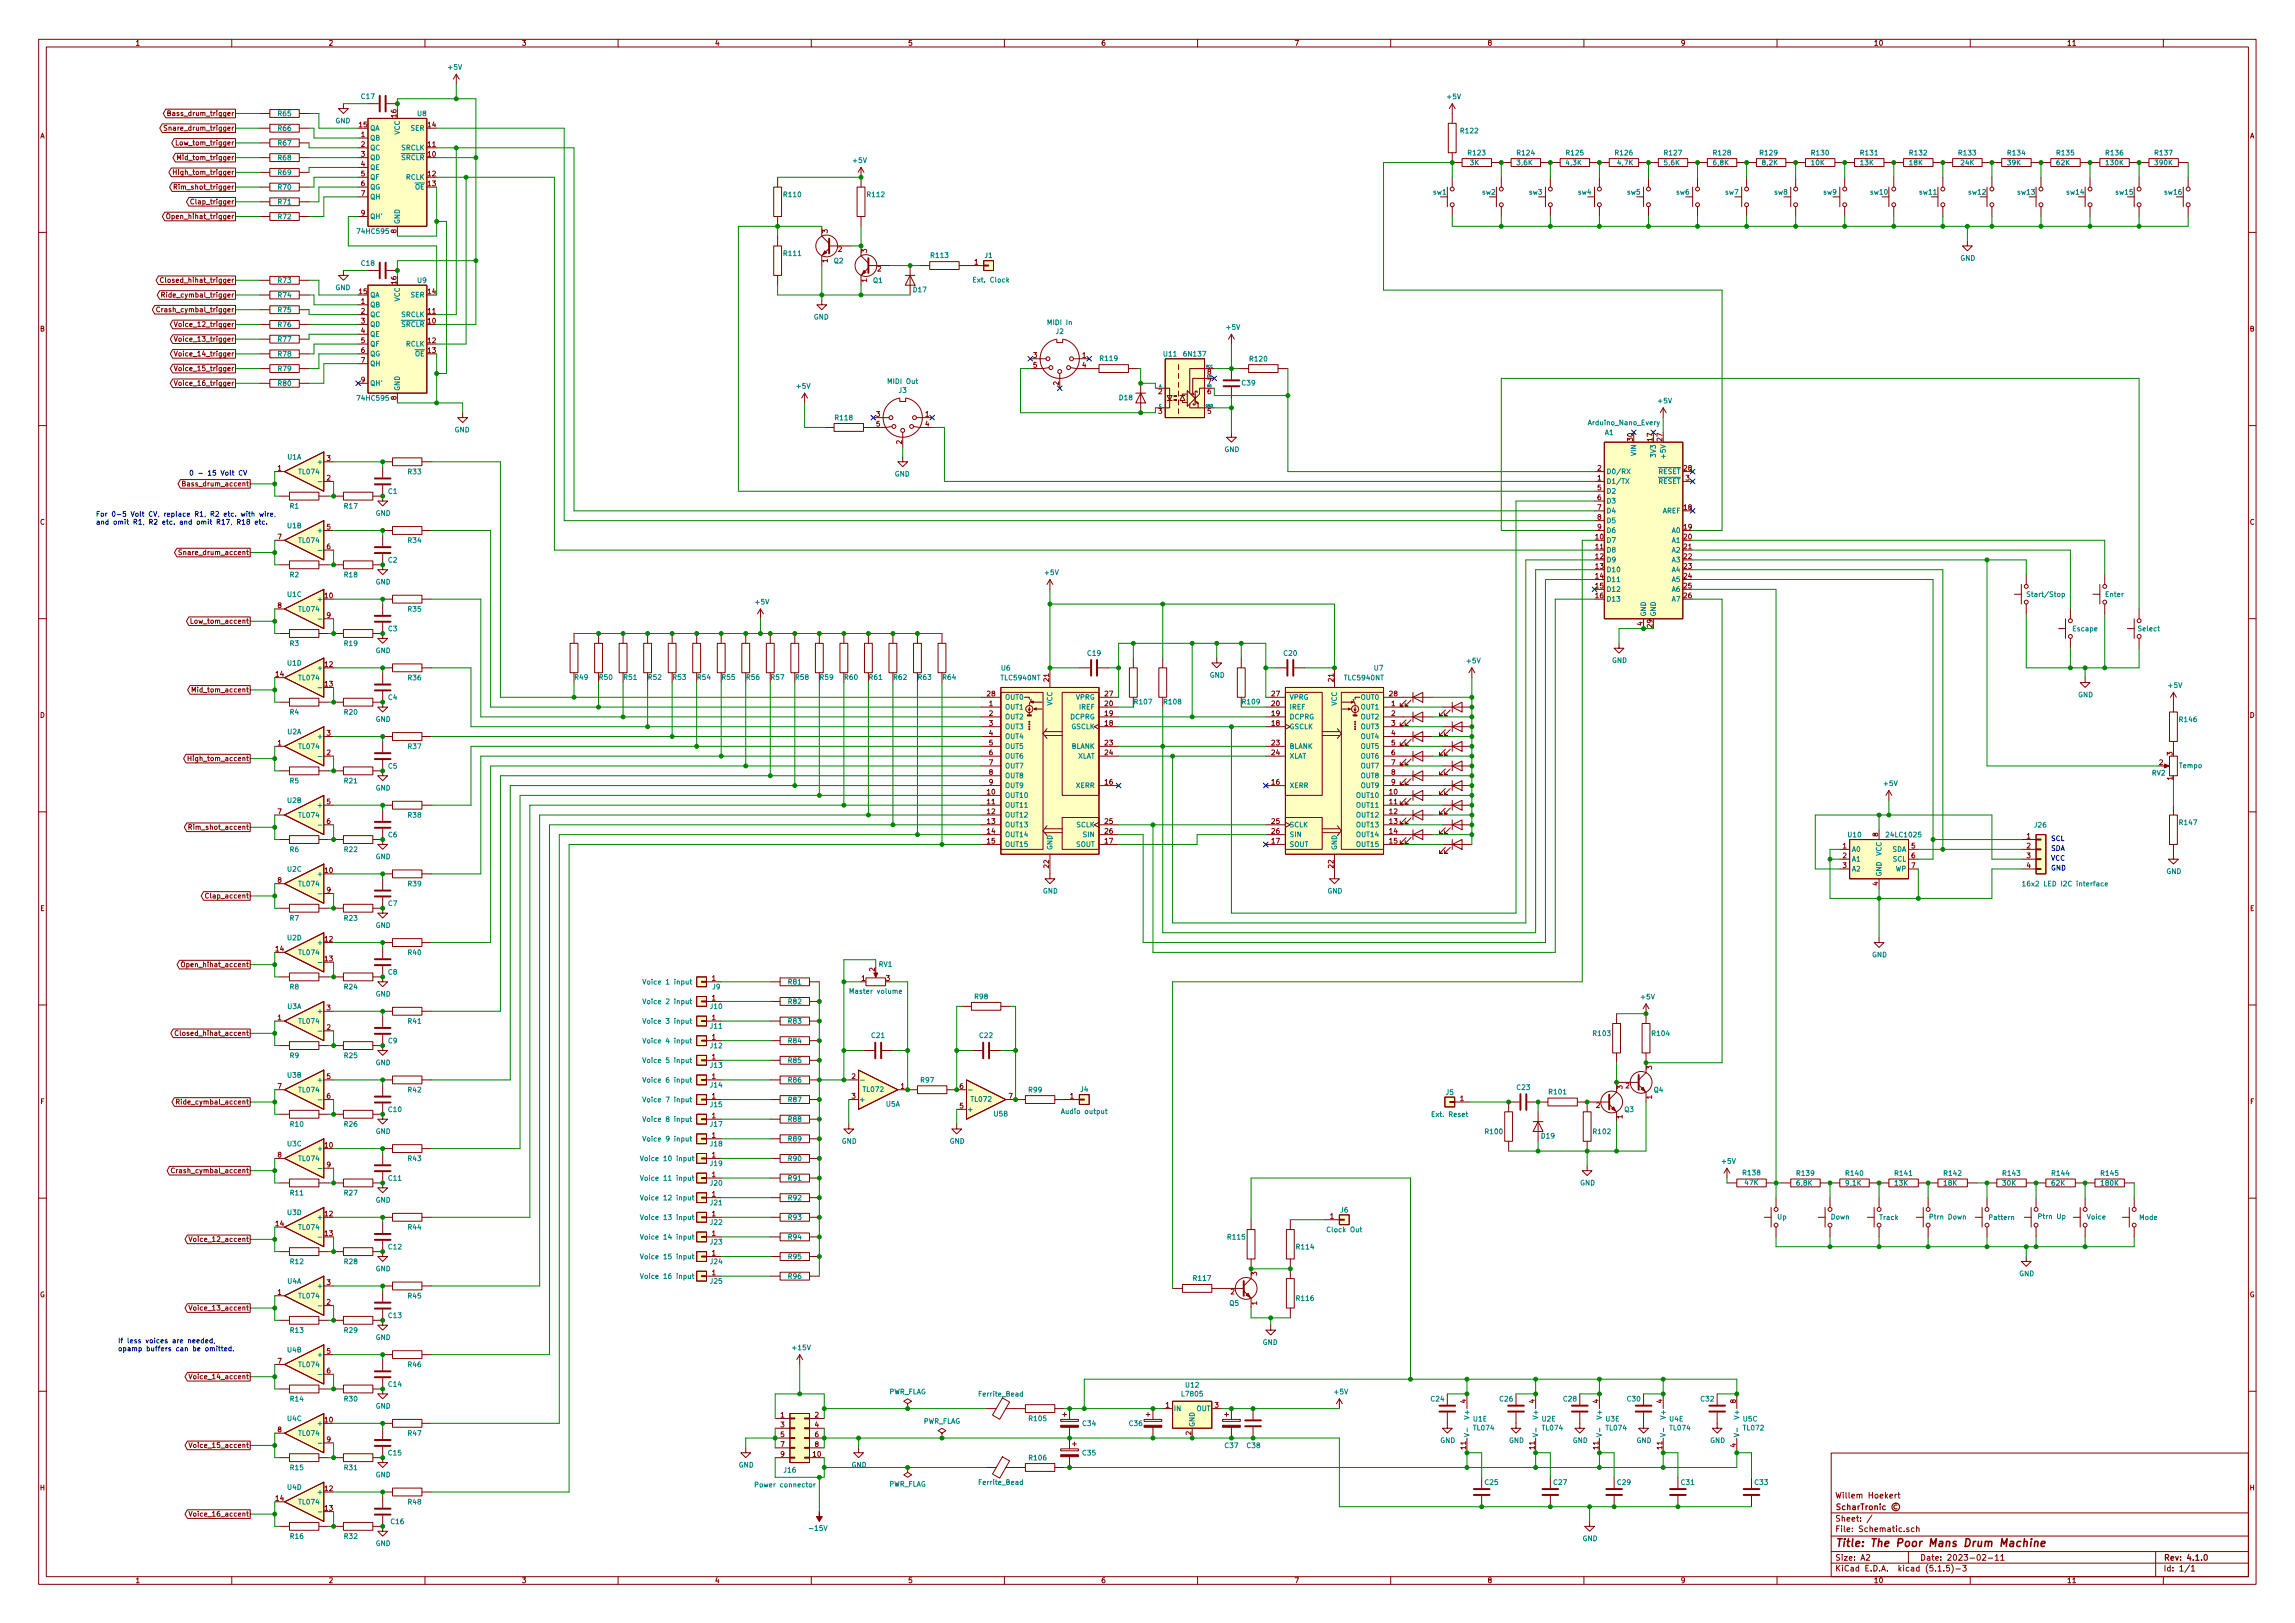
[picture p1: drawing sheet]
<svg xmlns="http://www.w3.org/2000/svg" width="594mm" height="420mm" viewBox="0 0 594 420" stroke-linecap="round" stroke-linejoin="round" font-family="sans-serif">
<defs><g id="words">
<text font-size="2.8" fill="#840000" x="475" y="400.4">Title: The Poor Mans Drum Machine</text>
<g font-size="2.1" fill="#840000">
<text x="475" y="387.9">Willem Hoekert</text>
<text x="475" y="393.9">Sheet: /</text>
<text x="475" y="390.9">ScharTronic ©</text>
<text x="475" y="396.6">File: Schematic.sch</text>
<text x="475" y="406.8">KiCad E.D.A. kicad (5.1.5)-3</text>
<text x="475" y="404">Size: A2</text>
<text x="497" y="404">Date: 2023-02-11</text>
<text x="560" y="404">Rev: 4.1.0</text>
<text x="560" y="406.8">Id: 1/1</text>
</g>
<g font-size="1.8" fill="#840000">
<text x="35" y="11.8">1</text>
<text x="85" y="11.8">2</text>
<text x="135" y="11.8">3</text>
<text x="185" y="11.8">4</text>
<text x="235" y="11.8">5</text>
<text x="285" y="11.8">6</text>
<text x="335" y="11.8">7</text>
<text x="385" y="11.8">8</text>
<text x="435" y="11.8">9</text>
<text x="485" y="11.8">10</text>
<text x="535" y="11.8">11</text>
<text x="10.4" y="35.8">A</text>
<text x="43.8" y="33.8">Snare_drum_trigger</text>
<text x="44.5" y="30">Bass_drum_trigger</text>
<text x="93" y="32.9">15</text>
<text x="93.5" y="35.5">1</text>
<text x="102.6" y="30.3" transform="rotate(-90 102.6 30.3)">16</text>
<text x="110.8" y="32.9">14</text>
<text x="582.4" y="35.8">A</text>
<text x="46.4" y="37.6">Low_tom_trigger</text>
<text x="46.8" y="41.4">Mid_tom_trigger</text>
<text x="93.5" y="38">2</text>
<text x="93.5" y="40.6">3</text>
<text x="110.8" y="40.6">10</text>
<text x="110.8" y="38">11</text>
<text x="46" y="45.3">High_tom_trigger</text>
<text x="93.5" y="43.1">4</text>
<text x="93.5" y="45.6">5</text>
<text x="110.8" y="45.6">12</text>
<text x="46.1" y="49.1">Rim_shot_trigger</text>
<text x="50.3" y="52.9">Clap_trigger</text>
<text x="93.5" y="48.2">6</text>
<text x="93.5" y="50.7">7</text>
<text x="110.8" y="48.2">13</text>
<text x="44.4" y="56.7">Open_hihat_trigger</text>
<text x="93.5" y="55.8">9</text>
<text x="102.6" y="60.3" transform="rotate(-90 102.6 60.3)">8</text>
<text x="214.2" y="60.3" transform="rotate(-90 214.2 60.3)">3</text>
<text x="217" y="65.2">2</text>
<text x="224.4" y="65.4" transform="rotate(-90 224.4 65.4)">3</text>
<text x="214.2" y="68" transform="rotate(-90 214.2 68)">1</text>
<text x="227.2" y="70.3">2</text>
<text x="252.2" y="68.5">1</text>
<text x="43" y="73.2">Closed_hihat_trigger</text>
<text x="43.2" y="77">Ride_cymbal_trigger</text>
<text x="93" y="76.1">15</text>
<text x="102.6" y="73.5" transform="rotate(-90 102.6 73.5)">16</text>
<text x="110.8" y="76.1">14</text>
<text x="224.4" y="73" transform="rotate(-90 224.4 73)">1</text>
<text x="42" y="80.8">Crash_cymbal_trigger</text>
<text x="93.5" y="78.7">1</text>
<text x="93.5" y="81.2">2</text>
<text x="93.5" y="83.7">3</text>
<text x="110.8" y="83.7">10</text>
<text x="110.8" y="81.2">11</text>
<text x="10.4" y="85.8">B</text>
<text x="46.5" y="88.4">Voice_13_trigger</text>
<text x="46.5" y="84.6">Voice_12_trigger</text>
<text x="93.5" y="86.3">4</text>
<text x="93.5" y="88.8">5</text>
<text x="110.8" y="88.8">12</text>
<text x="582.4" y="85.8">B</text>
<text x="46.5" y="92.2">Voice_14_trigger</text>
<text x="93.5" y="91.4">6</text>
<text x="93.5" y="93.9">7</text>
<text x="110.8" y="91.4">13</text>
<text x="267.5" y="92.6">3</text>
<text x="267.5" y="95.2">5</text>
<text x="280.2" y="92.6">1</text>
<text x="280.2" y="95.2">4</text>
<text x="46.5" y="96.1">Voice_15_trigger</text>
<text x="46.5" y="99.9">Voice_16_trigger</text>
<text x="93.5" y="99">9</text>
<text x="274.1" y="99.7" transform="rotate(-90 274.1 99.7)">2</text>
<text x="312.6" y="99.5">7</text>
<text x="312.6" y="96.9">8</text>
<text x="102.6" y="103.5" transform="rotate(-90 102.6 103.5)">8</text>
<text x="226.8" y="107.9">3</text>
<text x="239.5" y="107.9">1</text>
<text x="299.9" y="102">2</text>
<text x="299.9" y="107.1">3</text>
<text x="312.6" y="107.1">5</text>
<text x="312.6" y="102">6</text>
<text x="226.8" y="110.4">5</text>
<text x="239.5" y="110.4">4</text>
<text x="84.6" y="119.3">3</text>
<text x="233.4" y="115" transform="rotate(-90 233.4 115)">2</text>
<text x="422.7" y="114.2" transform="rotate(-90 422.7 114.2)">30</text>
<text x="427.7" y="114.2" transform="rotate(-90 427.7 114.2)">17</text>
<text x="430.3" y="114.2" transform="rotate(-90 430.3 114.2)">27</text>
<text x="48.3" y="125.9">Bass_drum_accent</text>
<text x="71.9" y="121.8">1</text>
<text x="84.6" y="124.4">2</text>
<text x="413.5" y="124.4">1</text>
<text x="413.5" y="121.8">2</text>
<text x="435.9" y="121.8">28</text>
<text x="436.4" y="124.4">3</text>
<text x="413.5" y="126.9">5</text>
<text x="413.5" y="129.5">6</text>
<text x="413.5" y="132">7</text>
<text x="435.9" y="132">18</text>
<text x="10.4" y="135.8">C</text>
<text x="84.6" y="137.1">5</text>
<text x="413.5" y="134.5">8</text>
<text x="413.5" y="137.1">9</text>
<text x="435.9" y="137.1">19</text>
<text x="582.4" y="135.8">C</text>
<text x="47.6" y="143.7">Snare_drum_accent</text>
<text x="71.9" y="139.6">7</text>
<text x="84.6" y="142.2">6</text>
<text x="413.1" y="139.6">10</text>
<text x="413.1" y="142.2">11</text>
<text x="435.9" y="139.6">20</text>
<text x="435.9" y="142.2">21</text>
<text x="413.1" y="144.7">12</text>
<text x="413.1" y="147.2">13</text>
<text x="413.1" y="149.8">14</text>
<text x="435.9" y="144.7">22</text>
<text x="435.9" y="147.2">23</text>
<text x="435.9" y="149.8">24</text>
<text x="84.1" y="154.9">10</text>
<text x="413.1" y="152.3">15</text>
<text x="413.1" y="154.9">16</text>
<text x="435.9" y="152.3">25</text>
<text x="435.9" y="154.9">26</text>
<text x="50.2" y="161.5">Low_tom_accent</text>
<text x="71.9" y="157.4">8</text>
<text x="84.6" y="159.9">9</text>
<text x="425.2" y="161.9" transform="rotate(-90 425.2 161.9)">4</text>
<text x="427.7" y="162.4" transform="rotate(-90 427.7 162.4)">29</text>
<text x="84.1" y="172.6">12</text>
<text x="50.6" y="179.2">Mid_tom_accent</text>
<text x="71.4" y="175.2">14</text>
<text x="84.1" y="177.7">13</text>
<text x="271.5" y="176.4" transform="rotate(-90 271.5 176.4)">21</text>
<text x="345.2" y="176.4" transform="rotate(-90 345.2 176.4)">21</text>
<text x="10.4" y="185.8">D</text>
<text x="255.6" y="180.3">28</text>
<text x="256.1" y="182.8">1</text>
<text x="256.1" y="185.3">2</text>
<text x="286.1" y="185.3">19</text>
<text x="286.1" y="182.8">20</text>
<text x="286.1" y="180.3">27</text>
<text x="329.2" y="185.3">19</text>
<text x="329.2" y="182.8">20</text>
<text x="329.2" y="180.3">27</text>
<text x="359.7" y="180.3">28</text>
<text x="360.2" y="182.8">1</text>
<text x="360.2" y="185.3">2</text>
<text x="582.4" y="185.8">D</text>
<text x="84.6" y="190.4">3</text>
<text x="256.1" y="187.9">3</text>
<text x="256.1" y="190.4">4</text>
<text x="286.1" y="187.9">18</text>
<text x="329.2" y="187.9">18</text>
<text x="360.2" y="187.9">3</text>
<text x="360.2" y="190.4">4</text>
<text x="49.8" y="197">High_tom_accent</text>
<text x="71.9" y="193">1</text>
<text x="84.6" y="195.5">2</text>
<text x="256.1" y="193">5</text>
<text x="256.1" y="195.5">6</text>
<text x="286.1" y="193">23</text>
<text x="286.1" y="195.5">24</text>
<text x="329.2" y="193">23</text>
<text x="329.2" y="195.5">24</text>
<text x="360.2" y="193">5</text>
<text x="360.2" y="195.5">6</text>
<text x="562.4" y="195.6" transform="rotate(-90 562.4 195.6)">3</text>
<text x="256.1" y="198">7</text>
<text x="256.1" y="200.6">8</text>
<text x="256.1" y="203.1">9</text>
<text x="286.1" y="203.1">16</text>
<text x="329.2" y="203.1">16</text>
<text x="360.2" y="198">7</text>
<text x="360.2" y="200.6">8</text>
<text x="360.2" y="203.1">9</text>
<text x="559" y="198">2</text>
<text x="562.4" y="201.9" transform="rotate(-90 562.4 201.9)">1</text>
<text x="84.6" y="208.2">5</text>
<text x="255.6" y="205.7">10</text>
<text x="255.6" y="208.2">11</text>
<text x="359.7" y="205.7">10</text>
<text x="359.7" y="208.2">11</text>
<text x="49.9" y="214.8">Rim_shot_accent</text>
<text x="71.9" y="210.7">7</text>
<text x="84.6" y="213.3">6</text>
<text x="255.6" y="210.7">12</text>
<text x="255.6" y="213.3">13</text>
<text x="255.6" y="215.8">14</text>
<text x="286.1" y="213.3">25</text>
<text x="286.1" y="215.8">26</text>
<text x="329.2" y="213.3">25</text>
<text x="329.2" y="215.8">26</text>
<text x="359.7" y="210.7">12</text>
<text x="359.7" y="213.3">13</text>
<text x="359.7" y="215.8">14</text>
<text x="255.6" y="218.4">15</text>
<text x="286.1" y="218.4">17</text>
<text x="329.2" y="218.4">17</text>
<text x="359.7" y="218.4">15</text>
<text x="477" y="219.6">1</text>
<text x="486.2" y="216.6" transform="rotate(-90 486.2 216.6)">8</text>
<text x="494.8" y="219.6">5</text>
<text x="524.7" y="217.1">1</text>
<text x="524.7" y="219.6">2</text>
<text x="84.1" y="226">10</text>
<text x="271.5" y="224.7" transform="rotate(-90 271.5 224.7)">22</text>
<text x="345.2" y="224.7" transform="rotate(-90 345.2 224.7)">22</text>
<text x="477" y="222.2">2</text>
<text x="477" y="224.7">3</text>
<text x="494.8" y="222.2">6</text>
<text x="494.8" y="224.7">7</text>
<text x="524.7" y="222.2">3</text>
<text x="524.7" y="224.7">4</text>
<text x="54.1" y="232.6">Clap_accent</text>
<text x="71.9" y="228.5">8</text>
<text x="84.6" y="231.1">9</text>
<text x="486.2" y="229.3" transform="rotate(-90 486.2 229.3)">4</text>
<text x="10.4" y="235.8">E</text>
<text x="582.4" y="235.8">E</text>
<text x="84.1" y="243.8">12</text>
<text x="48.2" y="250.4">Open_hihat_accent</text>
<text x="71.4" y="246.3">14</text>
<text x="84.1" y="248.8">13</text>
<text x="226.4" y="251.5" transform="rotate(-90 226.4 251.5)">2</text>
<text x="184.3" y="253.9">1</text>
<text x="223" y="253.9">1</text>
<text x="229.4" y="253.9">3</text>
<text x="84.6" y="261.5">3</text>
<text x="184.3" y="259">1</text>
<text x="46.8" y="268.1">Closed_hihat_accent</text>
<text x="71.9" y="264.1">1</text>
<text x="84.6" y="266.6">2</text>
<text x="184.3" y="269.2">1</text>
<text x="184.3" y="264.1">1</text>
<text x="184.3" y="274.2">1</text>
<text x="71.9" y="281.9">7</text>
<text x="84.6" y="279.3">5</text>
<text x="184.3" y="279.3">1</text>
<text x="220.5" y="279.3">2</text>
<text x="233.2" y="281.9">1</text>
<text x="248.4" y="281.9">6</text>
<text x="420" y="282" transform="rotate(-90 420 282)">3</text>
<text x="420.8" y="281.7">2</text>
<text x="427.6" y="276.9" transform="rotate(-90 427.6 276.9)">3</text>
<text x="10.5" y="285.8">F</text>
<text x="47" y="285.9">Ride_cymbal_accent</text>
<text x="84.6" y="284.4">6</text>
<text x="184.3" y="284.4">1</text>
<text x="220.5" y="284.4">3</text>
<text x="248.4" y="286.9">5</text>
<text x="261.1" y="284.4">7</text>
<text x="277" y="284.4">1</text>
<text x="378" y="285">1</text>
<text x="413.2" y="286.8">2</text>
<text x="427.6" y="284.5" transform="rotate(-90 427.6 284.5)">1</text>
<text x="582.5" y="285.8">F</text>
<text x="184.3" y="289.5">1</text>
<text x="420" y="289.6" transform="rotate(-90 420 289.6)">1</text>
<text x="71.9" y="299.6">8</text>
<text x="84.1" y="297.1">10</text>
<text x="184.3" y="294.6">1</text>
<text x="184.3" y="299.6">1</text>
<text x="45.8" y="303.7">Crash_cymbal_accent</text>
<text x="84.6" y="302.2">9</text>
<text x="184.3" y="304.7">1</text>
<text x="184.3" y="309.8">1</text>
<text x="71.4" y="317.4">14</text>
<text x="84.1" y="314.9">12</text>
<text x="184.3" y="314.9">1</text>
<text x="344.3" y="315.5">1</text>
<text x="50.3" y="321.5">Voice_12_accent</text>
<text x="84.1" y="320">13</text>
<text x="184.3" y="320">1</text>
<text x="184.3" y="325">1</text>
<text x="10.3" y="335.8">G</text>
<text x="71.9" y="335.2">1</text>
<text x="84.6" y="332.7">3</text>
<text x="184.3" y="330.1">1</text>
<text x="318.6" y="335.1">2</text>
<text x="325.4" y="330.2" transform="rotate(-90 325.4 330.2)">3</text>
<text x="582.3" y="335.8">G</text>
<text x="50.3" y="339.3">Voice_13_accent</text>
<text x="84.6" y="337.7">2</text>
<text x="325.4" y="337.8" transform="rotate(-90 325.4 337.8)">1</text>
<text x="71.9" y="353">7</text>
<text x="84.6" y="350.4">5</text>
<text x="50.3" y="357">Voice_14_accent</text>
<text x="84.6" y="355.5">6</text>
<text x="301.8" y="364.4">1</text>
<text x="314.5" y="364.4">3</text>
<text x="379.5" y="363.2" transform="rotate(-90 379.5 363.2)">4</text>
<text x="397.3" y="363.2" transform="rotate(-90 397.3 363.2)">4</text>
<text x="413.8" y="363.2" transform="rotate(-90 413.8 363.2)">4</text>
<text x="430.3" y="363.2" transform="rotate(-90 430.3 363.2)">4</text>
<text x="449.3" y="363.2" transform="rotate(-90 449.3 363.2)">8</text>
<text x="71.9" y="370.8">8</text>
<text x="84.1" y="368.2">10</text>
<text x="202.1" y="366.9">1</text>
<text x="202.1" y="369.5">3</text>
<text x="211" y="366.9">2</text>
<text x="211" y="369.5">4</text>
<text x="308.4" y="371.5" transform="rotate(-90 308.4 371.5)">2</text>
<text x="50.3" y="374.8">Voice_15_accent</text>
<text x="84.6" y="373.3">9</text>
<text x="202.1" y="372">5</text>
<text x="202.1" y="374.6">7</text>
<text x="202.1" y="377.1">9</text>
<text x="210.5" y="377.1">10</text>
<text x="211" y="372">6</text>
<text x="211" y="374.6">8</text>
<text x="379.5" y="375.1" transform="rotate(-90 379.5 375.1)">11</text>
<text x="397.3" y="375.1" transform="rotate(-90 397.3 375.1)">11</text>
<text x="413.8" y="375.1" transform="rotate(-90 413.8 375.1)">11</text>
<text x="430.3" y="375.1" transform="rotate(-90 430.3 375.1)">11</text>
<text x="449.3" y="374.7" transform="rotate(-90 449.3 374.7)">4</text>
<text x="10.4" y="385.8">H</text>
<text x="71.4" y="388.5">14</text>
<text x="84.1" y="386">12</text>
<text x="582.4" y="385.8">H</text>
<text x="50.3" y="392.6">Voice_16_accent</text>
<text x="84.1" y="391.1">13</text>
<text x="35" y="409.8">1</text>
<text x="85" y="409.8">2</text>
<text x="135" y="409.8">3</text>
<text x="185" y="409.8">4</text>
<text x="235" y="409.8">5</text>
<text x="285" y="409.8">6</text>
<text x="335" y="409.8">7</text>
<text x="385" y="409.8">8</text>
<text x="435" y="409.8">9</text>
<text x="485" y="409.8">10</text>
<text x="535" y="409.8">11</text>
</g>
<g font-size="1.8" fill="#008484">
<text x="116.1" y="18.1">+5V</text>
<text x="93.6" y="25.6">C17</text>
<text x="374.7" y="25.7">+5V</text>
<text x="72" y="33.9">R66</text>
<text x="72" y="30.1">R65</text>
<text x="86.8" y="31.9">GND</text>
<text x="95.8" y="33.8">QA</text>
<text x="103.5" y="34.9" transform="rotate(-90 103.5 34.9)">VCC</text>
<text x="106.3" y="33.8">SER</text>
<text x="108.1" y="30.1">U8</text>
<text x="378.2" y="34.5">R122</text>
<text x="72" y="41.5">R68</text>
<text x="72" y="37.7">R67</text>
<text x="95.8" y="36.4">QB</text>
<text x="95.8" y="38.9">QC</text>
<text x="95.8" y="41.4">QD</text>
<text x="103.9" y="41.4">SRCLR</text>
<text x="103.9" y="38.9">SRCLK</text>
<text x="380.1" y="40.2">R123</text>
<text x="392.8" y="40.2">R124</text>
<text x="405.5" y="40.2">R125</text>
<text x="418.2" y="40.2">R126</text>
<text x="430.9" y="40.2">R127</text>
<text x="443.6" y="40.2">R128</text>
<text x="455.7" y="40.2">R129</text>
<text x="469" y="40.2">R130</text>
<text x="481.7" y="40.2">R131</text>
<text x="494.4" y="40.2">R132</text>
<text x="507.1" y="40.2">R133</text>
<text x="519.8" y="40.2">R134</text>
<text x="532.5" y="40.2">R135</text>
<text x="545.2" y="40.2">R136</text>
<text x="557.9" y="40.2">R137</text>
<text x="72" y="45.3">R69</text>
<text x="95.8" y="44">QE</text>
<text x="95.8" y="46.5">QF</text>
<text x="105.1" y="46.5">RCLK</text>
<text x="220.9" y="42.2">+5V</text>
<text x="380.6" y="42.8">3K</text>
<text x="392.8" y="42.8">3,6K</text>
<text x="405.5" y="42.8">4,3K</text>
<text x="418.8" y="42.8">4,7K</text>
<text x="430.9" y="42.8">5,6K</text>
<text x="443.6" y="42.8">6,8K</text>
<text x="456.3" y="42.8">8,2K</text>
<text x="468.9" y="42.8">10K</text>
<text x="481.6" y="42.8">13K</text>
<text x="494.3" y="42.8">18K</text>
<text x="507.6" y="42.8">24K</text>
<text x="519.7" y="42.8">39K</text>
<text x="532.4" y="42.8">62K</text>
<text x="545.2" y="42.8">130K</text>
<text x="557.9" y="42.8">390K</text>
<text x="72" y="52.9">R71</text>
<text x="72" y="49.1">R70</text>
<text x="95.8" y="49.1">QG</text>
<text x="95.8" y="51.6">QH</text>
<text x="107.4" y="49.1">OE</text>
<text x="203" y="51">R110</text>
<text x="224.6" y="51">R112</text>
<text x="371" y="50.4">sw1</text>
<text x="383.7" y="50.4">sw2</text>
<text x="395.8" y="50.4">sw3</text>
<text x="408.5" y="50.4">sw4</text>
<text x="421.2" y="50.4">sw5</text>
<text x="433.9" y="50.4">sw6</text>
<text x="446.6" y="50.4">sw7</text>
<text x="459.3" y="50.4">sw8</text>
<text x="472" y="50.4">sw9</text>
<text x="484.3" y="50.4">sw10</text>
<text x="497" y="50.4">sw11</text>
<text x="509.7" y="50.4">sw12</text>
<text x="522.4" y="50.4">sw13</text>
<text x="535.1" y="50.4">sw14</text>
<text x="547.8" y="50.4">sw15</text>
<text x="560.4" y="50.4">sw16</text>
<text x="72" y="56.7">R72</text>
<text x="95.8" y="56.7">QH'</text>
<text x="103.5" y="58.1" transform="rotate(-90 103.5 58.1)">GND</text>
<text x="92.8" y="60.5">74HC595</text>
<text x="93.6" y="68.8">C18</text>
<text x="203" y="66.3">R111</text>
<text x="215.9" y="68.2">Q2</text>
<text x="241.1" y="66.8">R113</text>
<text x="254.9" y="66.8">J1</text>
<text x="507.4" y="67.5">GND</text>
<text x="72" y="77.1">R74</text>
<text x="72" y="73.2">R73</text>
<text x="86.8" y="75.1">GND</text>
<text x="95.8" y="77">QA</text>
<text x="106.3" y="77">SER</text>
<text x="108.1" y="73.2">U9</text>
<text x="226.1" y="73.2">Q1</text>
<text x="236.5" y="75.7">D17</text>
<text x="252.3" y="73.1">Ext. Clock</text>
<text x="72" y="80.9">R75</text>
<text x="95.8" y="79.5">QB</text>
<text x="95.8" y="82.1">QC</text>
<text x="103.5" y="78.1" transform="rotate(-90 103.5 78.1)">VCC</text>
<text x="103.9" y="82.1">SRCLK</text>
<text x="210.6" y="82.7">GND</text>
<text x="72" y="88.5">R77</text>
<text x="72" y="84.7">R76</text>
<text x="95.8" y="84.6">QD</text>
<text x="95.8" y="87.2">QE</text>
<text x="95.8" y="89.7">QF</text>
<text x="103.9" y="84.6">SRCLR</text>
<text x="105.1" y="89.7">RCLK</text>
<text x="271.4" y="84.1">MIDI In</text>
<text x="273.4" y="86.5">J2</text>
<text x="317.6" y="85.4">+5V</text>
<text x="72" y="92.3">R78</text>
<text x="95.8" y="92.2">QG</text>
<text x="95.8" y="94.8">QH</text>
<text x="107.4" y="92.2">OE</text>
<text x="284.9" y="93.4">R119</text>
<text x="301.3" y="92.3">U11</text>
<text x="306.7" y="92.3">6N137</text>
<text x="323.6" y="93.6">R120</text>
<text x="72" y="99.9">R80</text>
<text x="72" y="96.1">R79</text>
<text x="95.8" y="99.9">QH'</text>
<text x="103.5" y="101.3" transform="rotate(-90 103.5 101.3)">GND</text>
<text x="206.3" y="100.6">+5V</text>
<text x="230" y="99.4">MIDI Out</text>
<text x="232.7" y="101.7">J3</text>
<text x="321.6" y="99.8">C39</text>
<text x="92.8" y="103.7">74HC595</text>
<text x="289.8" y="103.6">D18</text>
<text x="429.3" y="104.4">+5V</text>
<text x="117.7" y="111.9">GND</text>
<text x="216.3" y="108.8">R118</text>
<text x="411.4" y="110.1">Arduino_Nano_Every</text>
<text x="415.4" y="112.6">A1</text>
<text x="74.4" y="119">U1A</text>
<text x="316.9" y="117">GND</text>
<text x="423.5" y="117.9" transform="rotate(-90 423.5 117.9)">VIN</text>
<text x="428.6" y="118.1" transform="rotate(-90 428.6 118.1)">3V3</text>
<text x="431.2" y="118.2" transform="rotate(-90 431.2 118.2)">+5V</text>
<text x="77.4" y="122.8">TL074</text>
<text x="82.7" y="120.2">+</text>
<text x="105.7" y="122.8">R33</text>
<text x="231.6" y="123.4">GND</text>
<text x="415.8" y="125.3">D1/TX</text>
<text x="415.8" y="122.7">D0/RX</text>
<text x="429.2" y="122.7">RESET</text>
<text x="429.2" y="125.3">RESET</text>
<text x="75.1" y="131.7">R1</text>
<text x="89.2" y="131.7">R17</text>
<text x="100.5" y="127.9">C1</text>
<text x="415.8" y="127.8">D2</text>
<text x="415.8" y="130.3">D3</text>
<text x="74.4" y="136.7">U1B</text>
<text x="82.7" y="138">+</text>
<text x="97.2" y="133.5">GND</text>
<text x="415.8" y="132.9">D4</text>
<text x="415.8" y="135.4">D5</text>
<text x="415.8" y="138">D6</text>
<text x="430.3" y="132.9">AREF</text>
<text x="432.8" y="138">A0</text>
<text x="77.4" y="140.6">TL074</text>
<text x="105.7" y="140.6">R34</text>
<text x="415.8" y="140.5">D7</text>
<text x="415.8" y="143">D8</text>
<text x="432.8" y="140.5">A1</text>
<text x="432.8" y="143">A2</text>
<text x="75.1" y="149.4">R2</text>
<text x="89.2" y="149.4">R18</text>
<text x="100.5" y="145.6">C2</text>
<text x="270.6" y="148.9">+5V</text>
<text x="415.8" y="145.6">D9</text>
<text x="415.8" y="148.1">D10</text>
<text x="432.8" y="145.6">A3</text>
<text x="432.8" y="148.1">A4</text>
<text x="74.4" y="154.5">U1C</text>
<text x="82.7" y="155.7">+</text>
<text x="97.2" y="151.3">GND</text>
<text x="415.8" y="150.7">D11</text>
<text x="415.8" y="153.2">D12</text>
<text x="415.8" y="155.7">D13</text>
<text x="432.8" y="150.7">A5</text>
<text x="432.8" y="153.2">A6</text>
<text x="432.8" y="155.7">A7</text>
<text x="525.4" y="154.5">Start/Stop</text>
<text x="545.1" y="154.5">Enter</text>
<text x="77.4" y="158.3">TL074</text>
<text x="105.7" y="158.3">R35</text>
<text x="195.6" y="156.5">+5V</text>
<text x="426.1" y="159.7" transform="rotate(-90 426.1 159.7)">GND</text>
<text x="428.6" y="159.7" transform="rotate(-90 428.6 159.7)">GND</text>
<text x="75.1" y="167.2">R3</text>
<text x="89.2" y="167.2">R19</text>
<text x="100.5" y="163.4">C3</text>
<text x="536.7" y="163.4">Escape</text>
<text x="553.6" y="163.4">Select</text>
<text x="74.4" y="172.3">U1D</text>
<text x="82.7" y="173.5">+</text>
<text x="97.2" y="169.1">GND</text>
<text x="259.2" y="173.6">U6</text>
<text x="281.6" y="169.8">C19</text>
<text x="332.4" y="169.8">C20</text>
<text x="355.8" y="173.6">U7</text>
<text x="379.8" y="171.7">+5V</text>
<text x="417.3" y="171.6">GND</text>
<text x="77.4" y="176.1">TL074</text>
<text x="105.7" y="176.1">R36</text>
<text x="148.8" y="176">R49</text>
<text x="155.2" y="176">R50</text>
<text x="161.5" y="176">R51</text>
<text x="167.9" y="176">R52</text>
<text x="174.2" y="176">R53</text>
<text x="180.6" y="176">R54</text>
<text x="186.9" y="176">R55</text>
<text x="193.3" y="176">R56</text>
<text x="199.6" y="176">R57</text>
<text x="206" y="176">R58</text>
<text x="212.3" y="176">R59</text>
<text x="218.7" y="176">R60</text>
<text x="225" y="176">R61</text>
<text x="231.4" y="176">R62</text>
<text x="237.7" y="176">R63</text>
<text x="244.1" y="176">R64</text>
<text x="259.3" y="176.1">TLC5940NT</text>
<text x="313.1" y="175.4">GND</text>
<text x="348.2" y="176.1">TLC5940NT</text>
<text x="561.4" y="178.1">+5V</text>
<text x="75.1" y="185">R4</text>
<text x="89.2" y="185">R20</text>
<text x="100.5" y="181.2">C4</text>
<text x="260.1" y="183.7">OUT1</text>
<text x="260.1" y="181.1">OUT0</text>
<text x="272.4" y="182.7" transform="rotate(-90 272.4 182.7)">VCC</text>
<text x="278.5" y="181.1">VPRG</text>
<text x="279.4" y="183.7">IREF</text>
<text x="293.8" y="182.3">R107</text>
<text x="301.4" y="182.3">R108</text>
<text x="321.7" y="182.3">R109</text>
<text x="333.8" y="183.7">IREF</text>
<text x="333.8" y="181.1">VPRG</text>
<text x="346.1" y="182.7" transform="rotate(-90 346.1 182.7)">VCC</text>
<text x="352.4" y="183.7">OUT1</text>
<text x="352.4" y="181.1">OUT0</text>
<text x="537.9" y="180.5">GND</text>
<text x="74.4" y="190.1">U2A</text>
<text x="82.7" y="191.3">+</text>
<text x="97.2" y="186.9">GND</text>
<text x="260.1" y="186.2">OUT2</text>
<text x="260.1" y="188.8">OUT3</text>
<text x="260.1" y="191.3">OUT4</text>
<text x="277.1" y="186.2">DCPRG</text>
<text x="277.3" y="188.8">GSCLK</text>
<text x="333.8" y="188.8">GSCLK</text>
<text x="333.8" y="186.2">DCPRG</text>
<text x="352.4" y="186.2">OUT2</text>
<text x="352.4" y="188.8">OUT3</text>
<text x="352.4" y="191.3">OUT4</text>
<text x="564.3" y="186.9">R146</text>
<text x="77.4" y="193.9">TL074</text>
<text x="105.7" y="193.9">R37</text>
<text x="260.1" y="193.8">OUT5</text>
<text x="260.1" y="196.4">OUT6</text>
<text x="277.3" y="193.8">BLANK</text>
<text x="278.8" y="196.4">XLAT</text>
<text x="333.8" y="193.8">BLANK</text>
<text x="333.8" y="196.4">XLAT</text>
<text x="352.4" y="193.8">OUT5</text>
<text x="352.4" y="196.4">OUT6</text>
<text x="75.1" y="202.8">R5</text>
<text x="89.2" y="202.8">R21</text>
<text x="100.5" y="199">C5</text>
<text x="260.1" y="198.9">OUT7</text>
<text x="260.1" y="201.5">OUT8</text>
<text x="352.4" y="198.9">OUT7</text>
<text x="352.4" y="201.5">OUT8</text>
<text x="487.7" y="203.5">+5V</text>
<text x="557.1" y="200.8">RV2</text>
<text x="564.2" y="198.8">Tempo</text>
<text x="74.4" y="207.9">U2B</text>
<text x="82.7" y="209.1">+</text>
<text x="97.2" y="204.6">GND</text>
<text x="260.1" y="206.5">OUT10</text>
<text x="260.1" y="209.1">OUT11</text>
<text x="260.1" y="204">OUT9</text>
<text x="278.6" y="204">XERR</text>
<text x="333.8" y="204">XERR</text>
<text x="351.4" y="206.5">OUT10</text>
<text x="351.4" y="209.1">OUT11</text>
<text x="352.4" y="204">OUT9</text>
<text x="77.4" y="211.7">TL074</text>
<text x="105.7" y="211.7">R38</text>
<text x="260.1" y="211.6">OUT12</text>
<text x="260.1" y="214.2">OUT13</text>
<text x="278.6" y="214.2">SCLK</text>
<text x="333.8" y="214.2">SCLK</text>
<text x="351.4" y="211.6">OUT12</text>
<text x="351.4" y="214.2">OUT13</text>
<text x="526.7" y="214.2">J26</text>
<text x="564.3" y="213.6">R147</text>
<text x="75.1" y="220.6">R6</text>
<text x="89.2" y="220.6">R22</text>
<text x="100.5" y="216.8">C6</text>
<text x="260.1" y="216.7">OUT14</text>
<text x="260.1" y="219.2">OUT15</text>
<text x="272.4" y="220.1" transform="rotate(-90 272.4 220.1)">GND</text>
<text x="278.6" y="219.2">SOUT</text>
<text x="280.5" y="216.7">SIN</text>
<text x="333.8" y="219.2">SOUT</text>
<text x="333.8" y="216.7">SIN</text>
<text x="346.1" y="220.1" transform="rotate(-90 346.1 220.1)">GND</text>
<text x="351.4" y="216.7">OUT14</text>
<text x="351.4" y="219.2">OUT15</text>
<text x="478.4" y="216.8">U10</text>
<text x="479.3" y="220.5">A0</text>
<text x="487" y="221.6" transform="rotate(-90 487 221.6)">VCC</text>
<text x="488.6" y="216.8">24LC1025</text>
<text x="489.8" y="220.5">SDA</text>
<text x="74.4" y="225.6">U2C</text>
<text x="82.7" y="226.9">+</text>
<text x="97.2" y="222.4">GND</text>
<text x="479.3" y="223.1">A1</text>
<text x="479.3" y="225.6">A2</text>
<text x="487" y="227" transform="rotate(-90 487 227)">GND</text>
<text x="490" y="223.1">SCL</text>
<text x="490.7" y="225.6">WP</text>
<text x="560.8" y="226.2">GND</text>
<text x="77.4" y="229.5">TL074</text>
<text x="105.7" y="229.5">R39</text>
<text x="270" y="231.3">GND</text>
<text x="343.6" y="231.3">GND</text>
<text x="525.3" y="229.5">16x2 LED I2C interface</text>
<text x="75.1" y="238.3">R7</text>
<text x="89.2" y="238.3">R23</text>
<text x="100.5" y="234.5">C7</text>
<text x="74.4" y="243.4">U2D</text>
<text x="82.7" y="244.6">+</text>
<text x="97.2" y="240.2">GND</text>
<text x="77.4" y="247.2">TL074</text>
<text x="105.7" y="247.2">R40</text>
<text x="227.5" y="250.3">RV1</text>
<text x="484.6" y="247.8">GND</text>
<text x="75.1" y="256.1">R8</text>
<text x="89.2" y="256.1">R24</text>
<text x="97.2" y="258">GND</text>
<text x="100.5" y="252.3">C8</text>
<text x="167.2" y="254.9">Voice 1 input</text>
<text x="184.5" y="256.1">J9</text>
<text x="204.1" y="254.9">R81</text>
<text x="220.5" y="257.3">Master volume</text>
<text x="74.4" y="261.2">U3A</text>
<text x="82.7" y="262.4">+</text>
<text x="167.2" y="259.9">Voice 2 input</text>
<text x="183.9" y="261.2">J10</text>
<text x="204.1" y="259.9">R82</text>
<text x="252.4" y="258.7">R98</text>
<text x="424.9" y="258.7">+5V</text>
<text x="77.4" y="265">TL074</text>
<text x="105.7" y="265">R41</text>
<text x="167.2" y="265">Voice 3 input</text>
<text x="183.9" y="266.3">J11</text>
<text x="204.1" y="265">R83</text>
<text x="225.7" y="268.7">C21</text>
<text x="253.6" y="268.7">C22</text>
<text x="412.5" y="268.2">R103</text>
<text x="427.8" y="268.2">R104</text>
<text x="75.1" y="273.9">R9</text>
<text x="89.2" y="273.9">R25</text>
<text x="97.2" y="275.8">GND</text>
<text x="100.5" y="270.1">C9</text>
<text x="167.2" y="275.2">Voice 5 input</text>
<text x="167.2" y="270.1">Voice 4 input</text>
<text x="183.9" y="271.4">J12</text>
<text x="204.1" y="270.1">R84</text>
<text x="204.1" y="275.2">R85</text>
<text x="74.4" y="279">U3B</text>
<text x="82.7" y="280.2">+</text>
<text x="167.2" y="280.3">Voice 6 input</text>
<text x="183.9" y="281.5">J14</text>
<text x="183.9" y="276.4">J13</text>
<text x="204.1" y="280.3">R86</text>
<text x="238.4" y="280.3">R97</text>
<text x="77.4" y="282.8">TL074</text>
<text x="100.6" y="287.9">C10</text>
<text x="105.7" y="282.8">R42</text>
<text x="167.2" y="285.3">Voice 7 input</text>
<text x="183.9" y="286.6">J15</text>
<text x="204.1" y="285.3">R87</text>
<text x="222.4" y="285.3">+</text>
<text x="223.5" y="282.7">TL072</text>
<text x="229.4" y="286.5">U5A</text>
<text x="250.3" y="287.8">+</text>
<text x="251.5" y="285.2">TL072</text>
<text x="266.3" y="282.8">R99</text>
<text x="279.7" y="282.7">J4</text>
<text x="374.3" y="283.4">J5</text>
<text x="392.7" y="282.2">C23</text>
<text x="401.1" y="283.3">R101</text>
<text x="420.5" y="287.9">Q3</text>
<text x="428.2" y="282.8">Q4</text>
<text x="75.2" y="291.7">R10</text>
<text x="89.2" y="291.7">R26</text>
<text x="97.2" y="293.5">GND</text>
<text x="167.2" y="290.4">Voice 8 input</text>
<text x="183.9" y="291.7">J17</text>
<text x="204.1" y="290.4">R88</text>
<text x="257.3" y="289">U5B</text>
<text x="275.2" y="288.4">Audio output</text>
<text x="371" y="289.1">Ext. Reset</text>
<text x="384.6" y="293.6">R100</text>
<text x="412.5" y="293.6">R102</text>
<text x="74.4" y="296.8">U3C</text>
<text x="82.7" y="298">+</text>
<text x="167.2" y="295.5">Voice 9 input</text>
<text x="183.9" y="296.8">J18</text>
<text x="204.1" y="295.5">R89</text>
<text x="217.9" y="296.1">GND</text>
<text x="245.8" y="296.1">GND</text>
<text x="399.1" y="294.7">D19</text>
<text x="77.4" y="300.6">TL074</text>
<text x="100.6" y="305.7">C11</text>
<text x="105.7" y="300.6">R43</text>
<text x="166.7" y="305.7">Voice 11 input</text>
<text x="166.7" y="300.6">Voice 10 input</text>
<text x="183.9" y="301.8">J19</text>
<text x="204.1" y="305.7">R91</text>
<text x="204.1" y="300.6">R90</text>
<text x="445.8" y="301.3">+5V</text>
<text x="451.3" y="304.3">R138</text>
<text x="465.2" y="304.4">R139</text>
<text x="477.9" y="304.4">R140</text>
<text x="490.6" y="304.4">R141</text>
<text x="503.3" y="304.4">R142</text>
<text x="518.6" y="304.4">R143</text>
<text x="531.3" y="304.4">R144</text>
<text x="544" y="304.4">R145</text>
<text x="75.2" y="309.5">R11</text>
<text x="89.2" y="309.5">R27</text>
<text x="97.2" y="311.3">GND</text>
<text x="166.7" y="310.7">Voice 12 input</text>
<text x="183.9" y="306.9">J20</text>
<text x="204.1" y="310.7">R92</text>
<text x="409" y="306.9">GND</text>
<text x="451.7" y="306.8">47K</text>
<text x="465.2" y="306.9">6,8K</text>
<text x="477.9" y="306.9">9,1K</text>
<text x="490.5" y="306.9">13K</text>
<text x="503.2" y="306.9">18K</text>
<text x="518.4" y="306.9">30K</text>
<text x="531.1" y="306.9">62K</text>
<text x="544" y="306.9">180K</text>
<text x="74.4" y="314.5">U3D</text>
<text x="82.7" y="315.8">+</text>
<text x="166.7" y="315.8">Voice 13 input</text>
<text x="183.9" y="317.1">J22</text>
<text x="183.9" y="312">J21</text>
<text x="204.1" y="315.8">R93</text>
<text x="347" y="313.9">J6</text>
<text x="460.1" y="315.7">Up</text>
<text x="473.9" y="315.7">Down</text>
<text x="486.6" y="315.8">Track</text>
<text x="499.8" y="315.7">Ptrn Down</text>
<text x="515.1" y="315.8">Pattern</text>
<text x="527.9" y="315.6">Ptrn Up</text>
<text x="540.3" y="315.7">Voice</text>
<text x="553.8" y="315.8">Mode</text>
<text x="77.4" y="318.4">TL074</text>
<text x="100.6" y="323.4">C12</text>
<text x="105.7" y="318.4">R44</text>
<text x="166.7" y="320.9">Voice 14 input</text>
<text x="183.9" y="322.2">J23</text>
<text x="204.1" y="320.9">R94</text>
<text x="317.9" y="320.9">R115</text>
<text x="335.7" y="323.4">R114</text>
<text x="343.8" y="319">Clock Out</text>
<text x="75.2" y="327.2">R12</text>
<text x="89.2" y="327.2">R28</text>
<text x="97.2" y="329.1">GND</text>
<text x="166.7" y="326">Voice 15 input</text>
<text x="183.9" y="327.2">J24</text>
<text x="204.1" y="326">R95</text>
<text x="74.4" y="332.3">U4A</text>
<text x="82.7" y="333.5">+</text>
<text x="166.7" y="331.1">Voice 16 input</text>
<text x="183.9" y="332.3">J25</text>
<text x="204.1" y="331.1">R96</text>
<text x="309" y="331.6">R117</text>
<text x="522.7" y="330.4">GND</text>
<text x="77.4" y="336.1">TL074</text>
<text x="100.6" y="341.2">C13</text>
<text x="105.7" y="336.1">R45</text>
<text x="318.3" y="338">Q5</text>
<text x="335.7" y="336.8">R116</text>
<text x="75.2" y="345">R13</text>
<text x="89.2" y="345">R29</text>
<text x="97.2" y="346.9">GND</text>
<text x="74.4" y="350.1">U4B</text>
<text x="77.4" y="353.9">TL074</text>
<text x="82.7" y="351.3">+</text>
<text x="105.7" y="353.9">R46</text>
<text x="205.3" y="349.5">+15V</text>
<text x="326.8" y="348.1">GND</text>
<text x="100.6" y="359">C14</text>
<text x="307" y="359.2">U12</text>
<text x="75.2" y="362.8">R14</text>
<text x="89.2" y="362.8">R30</text>
<text x="97.2" y="364.7">GND</text>
<text x="230" y="361">PWR_FLAG</text>
<text x="253.7" y="361.5">Ferrite_Bead</text>
<text x="303.8" y="365.3">IN</text>
<text x="306.1" y="361.5">L7805</text>
<text x="309.7" y="365.3">OUT</text>
<text x="345.5" y="361">+5V</text>
<text x="370.5" y="362.8">C24</text>
<text x="388.3" y="362.8">C26</text>
<text x="404.8" y="362.8">C28</text>
<text x="421.3" y="362.8">C30</text>
<text x="440.3" y="362.8">C32</text>
<text x="74.4" y="367.9">U4C</text>
<text x="77.4" y="371.7">TL074</text>
<text x="82.7" y="369.1">+</text>
<text x="105.7" y="371.7">R47</text>
<text x="238.9" y="368.6">PWR_FLAG</text>
<text x="266.5" y="367.9">R105</text>
<text x="280.3" y="369.2">C34</text>
<text x="292.4" y="369.2">C36</text>
<text x="309.2" y="369.5" transform="rotate(-90 309.2 369.5)">GND</text>
<text x="380.4" y="367" transform="rotate(-90 380.4 367)">V+</text>
<text x="381.4" y="368">U1E</text>
<text x="381.5" y="370.3">TL074</text>
<text x="398.1" y="367" transform="rotate(-90 398.1 367)">V+</text>
<text x="399.2" y="368">U2E</text>
<text x="399.3" y="370.3">TL074</text>
<text x="414.7" y="367" transform="rotate(-90 414.7 367)">V+</text>
<text x="415.7" y="368">U3E</text>
<text x="415.8" y="370.3">TL074</text>
<text x="431.2" y="367" transform="rotate(-90 431.2 367)">V+</text>
<text x="432.2" y="368">U4E</text>
<text x="432.3" y="370.3">TL074</text>
<text x="450.2" y="367" transform="rotate(-90 450.2 367)">V+</text>
<text x="451.3" y="368">U5C</text>
<text x="451.4" y="370.3">TL072</text>
<text x="100.6" y="376.8">C15</text>
<text x="280.3" y="376.8">C35</text>
<text x="317.1" y="374.9">C37</text>
<text x="322.9" y="374.9">C38</text>
<text x="372.8" y="373.5">GND</text>
<text x="390.6" y="373.5">GND</text>
<text x="407.1" y="373.5">GND</text>
<text x="423.6" y="373.5">GND</text>
<text x="442.7" y="373.5">GND</text>
<text x="75.2" y="380.6">R15</text>
<text x="89.2" y="380.6">R31</text>
<text x="97.2" y="382.4">GND</text>
<text x="191.2" y="379.9">GND</text>
<text x="203" y="381.2">J16</text>
<text x="220.4" y="379.9">GND</text>
<text x="266.5" y="378">R106</text>
<text x="74.4" y="385.7">U4D</text>
<text x="77.4" y="389.5">TL074</text>
<text x="82.7" y="386.9">+</text>
<text x="105.7" y="389.5">R48</text>
<text x="196" y="385">Power connector</text>
<text x="230" y="384.9">PWR_FLAG</text>
<text x="253.7" y="384.4">Ferrite_Bead</text>
<text x="384.5" y="384.4">C25</text>
<text x="402.2" y="384.4">C27</text>
<text x="418.7" y="384.4">C29</text>
<text x="435.3" y="384.4">C31</text>
<text x="454.3" y="384.4">C33</text>
<text x="101.2" y="394.6">C16</text>
<text x="75.2" y="398.4">R16</text>
<text x="89.2" y="398.4">R32</text>
<text x="97.2" y="400.2">GND</text>
<text x="209.9" y="396.3">-15V</text>
<text x="409.7" y="398.9">GND</text>
</g>
<g font-size="1.8" fill="#0000c2">
<text x="48.9" y="123.1">0 - 15 Volt CV</text>
<text x="24.8" y="133.7">For 0-5 Volt CV, replace R1, R2 etc. with wire,</text>
<text x="24.8" y="135.8">and omit R1, R2 etc. and omit R17, R18 etc.</text>
<text x="530.9" y="217.7">SCL</text>
<text x="530.9" y="220.3">SDA</text>
<text x="530.9" y="222.8">VCC</text>
<text x="530.9" y="225.3">GND</text>
<text x="30.5" y="347.7">If less voices are needed,</text>
<text x="30.5" y="349.8">opamp buffers can be omitted.</text>
</g>
<g font-size=".9" fill="#008484">
<text x="312.1" y="95.2">VCC</text>
<text x="300.1" y="100.3">A</text>
<text x="312.4" y="100.3">VO</text>
<text x="312.4" y="97.7">EN</text>
<text x="300.1" y="105.4">C</text>
<text x="312.1" y="105.4">GND</text>
</g>
</g></defs>
<g fill="none" stroke="#840000" stroke-width=".26">
<path d="M10 10.2h574v400h-574zM12 12.2h570v396h-570zM60 10.2v2M110 10.2v2M118.1 19.2l.8 1.3M118.1 19.2v2.6M118.1 19.2l-.8 1.3M160 10.2v2M210 10.2v2M260 10.2v2M310 10.2v2M360 10.2v2"/>
<path d="M410 10.2v2M460 10.2v2M510 10.2v2M536.5 11.8h.8M560 10.2v2M42 32.1h19v2.2h-19l-.6-1.1zM42.9 28.3h18.1v2.2h-18.1l-.6-1.1zM43.2 32.6h-.6l-.1 .4a.5 .5 0 0 1 .5 .2 .5 .5 0 0 1 .1 .5h-.6M43.4 29.3l.6-.1v-.4l-.6-.1v1.2h.5l.3-.4-.3-.2M45.1 35.9h15.9v2.2h-15.9l-.7-1.1zM45.4 39.7h15.6v2.2h-15.6l-.6-1.1zM45.6 36.3v1.3h.6"/>
<path d="M60.1 29.1v.8M60.5 29.1l-.4 .2M60.5 36.7l-.4 .2M60.5 32.9l-.4 .2M67.3 37h2.5M67.3 33.2h2.5M67.3 29.4h2.5M69.8 39.8h7.7v2h-7.7zM69.8 36h7.7v2h-7.7zM69.8 32.2h7.7v2h-7.7zM69.8 28.4h7.7v2h-7.7zM77.5 37h2.5"/>
<path d="M77.5 33.2h2.5M77.5 29.4h2.5M88.9 26.8v1.3h-1.3l1.3 1.3 1.3-1.3h-1.3M92.7 35.7h2.5M92.7 38.3h2.5M95.2 30.6h15.3v28h-15.3zM95.2 26.8h2.8M100.1 26.8h2.8M374.9 31.9h2v7.6h-2zM375.9 39.5v2.6h2.6M375.9 26.8v5.1M375.9 26.8l-.7 1.3"/>
<path d="M375.9 26.8l.8 1.3M42.6 54.9h18.4v2.3h-18.4l-.6-1.2zM43.2 55.5l.2-.2 .5 .2 .1 .7-.2 .4-.6-.2zM44.3 43.5h16.7v2.2h-16.7l-.6-1.1zM44.5 47.3h16.5v2.2h-16.5l-.6-1.1zM44.9 43.9v1.3M44.9 44.5h.7M45.1 48.4l.6-.1v-.5l-.6-.1v1.3M45.4 48.4l.4 .6M45.9 41.4v-1.3l.5 .9 .4-.9v1.3M48.9 51.1h12.1v2.3h-12.1l-.6-1.2zM50.2 51.7a.56 .56 0 0 0-.8 .5 .56 .56 0 0 0 .8 .5"/>
<path d="M60.5 55.8l-.4 .2M60.5 48.1l-.4 .3M60.5 44.3l-.4 .3M60.5 40.5l-.4 .3M67.3 52.2h2.5M67.3 48.4h2.5M67.3 44.6h2.5M67.3 40.8h2.5M67.3 56h2.5M69.8 51.2h7.7v2.1h-7.7zM69.8 47.4h7.7v2h-7.7zM69.8 43.6h7.7v2h-7.7z"/>
<path d="M69.8 55h7.7v2.1h-7.7zM77.5 52.2h2.5M77.5 48.4h2.5M77.5 44.6h2.5M77.5 40.8h2.5M77.5 56h2.5M92.7 48.4h2.5M92.7 40.8h2.5M92.7 56h2.5M92.7 51h2.5M92.7 43.3h2.5M92.7 45.9h2.5"/>
<path d="M102.9 58.6v2.5M200.3 48.4h2v7.6h-2zM201.3 45.9v2.5M201.3 56v2.6M212.7 58.6v2.5l1.9 1.9M221.9 48.4h2v7.6h-2zM222.9 43.3l.7 1.3M222.9 43.3v5.1M222.9 56v2.6M222.9 43.3l-.8 1.3M372.9 51h1.7M374.6 48.4v5.1"/>
<path d="M375.9 45.9v2.5M375.9 53.5v2.5M378.5 41.1h7.6v2h-7.6zM386.1 42.1h5.1M387.3 48.4v5.1M388.6 45.9v2.5M388.6 53.5v2.5M391.2 41.1h7.6v2h-7.6zM398.3 51h1.7M398.8 42.1h5.1M400 48.4v5.1M401.3 45.9v2.5"/>
<path d="M401.3 53.5v2.5M403.9 41.1h7.6v2h-7.6zM411 51h1.7M411.5 42.1h5.1M412.7 48.4v5.1M414 45.9v2.5M414 53.5v2.5M416.6 41.1h7.6v2h-7.6zM423.7 51h1.7M424.2 42.1h5.1M425.4 48.4v5.1M426.7 45.9v2.5"/>
<path d="M426.7 53.5v2.5M429.3 41.1h7.6v2h-7.6zM436.4 51h1.7M436.9 42.1h5.1M438.1 48.4v5.1M439.4 45.9v2.5M439.4 53.5v2.5M442 41.1h7.6v2h-7.6zM449.1 51h1.7M449.6 42.1h5.1M450.8 48.4v5.1M452.1 45.9v2.5"/>
<path d="M452.1 53.5v2.5M454.7 41.1h7.6v2h-7.6zM461.8 51h1.7M462.3 42.1h5.1M463.5 48.4v5.1M464.8 45.9v2.5M464.8 53.5v2.5M467.4 41.1h7.6v2h-7.6zM474.5 51h1.7M475 42.1h5.1M476.2 48.4v5.1M477.5 45.9v2.5"/>
<path d="M477.5 53.5v2.5M480.1 41.1h7.6v2h-7.6zM487.2 51h1.7M487.7 42.1h5.1M488.9 48.4v5.1M490.2 45.9v2.5M490.2 53.5v2.5M492.8 41.1h7.6v2h-7.6zM499.9 51h1.7M500.4 42.1h5.1M501.6 48.4v5.1M502.9 45.9v2.5"/>
<path d="M502.9 53.5v2.5M505.5 41.1h7.6v2h-7.6zM512.6 51h1.7M513.1 42.1h5.1M514.3 48.4v5.1M515.6 45.9v2.5M515.6 53.5v2.5M518.2 41.1h7.6v2h-7.6zM525.3 51h1.7M525.8 42.1h5.1M527 48.4v5.1M528.3 45.9v2.5"/>
<path d="M528.3 53.5v2.5M530.9 41.1h7.6v2h-7.6zM538 51h1.7M538.5 42.1h5.1M539.7 48.4v5.1M541 45.9v2.5M541 53.5v2.5M543.6 41.1h7.6v2h-7.6zM550.7 51h1.7M551.2 42.1h5.1M552.4 48.4v5.1M553.7 45.9v2.5"/>
<path d="M553.7 53.5v2.5M556.3 41.1h7.6v2h-7.6zM563.4 51h1.7M563.9 42.1h2.5M565.1 48.4v5.1M566.4 45.9v2.5M566.4 53.5v2.5M10 60.2h2M40.1 79.1h20.9v2.2h-20.9l-.7-1.1zM41 71.4h20v2.3h-20l-.6-1.1zM41.3 79.6a.56 .56 0 0 0-.8 .5 .56 .56 0 0 0 .8 .5M41.3 75.3h19.7v2.2h-19.7l-.6-1.1z"/>
<path d="M41.9 76.3l.6-.1v-.4l-.6-.1v1.2M42.2 76.3l.4 .6M42.3 72a.56 .56 0 0 0-.8 .5 .56 .56 0 0 0 .8 .5M60.1 72.3v.8M60.1 76.1v.8M60.1 79.9v.8M60.5 79.9l-.4 .2M60.5 76.1l-.4 .2M60.5 72.3l-.4 .2M67.3 76.4h2.5M67.3 72.6h2.5M69.8 79.2h7.7v2h-7.7z"/>
<path d="M69.8 75.4h7.7v2h-7.7zM69.8 71.5h7.7v2.1h-7.7zM77.5 76.4h2.5M77.5 72.6h2.5M88.9 70v1.3h-1.3l1.3 1.3 1.3-1.3h-1.3M92.7 78.9h2.5M95.2 73.8h15.3v28h-15.3zM95.2 70h2.8M100.1 70h2.8M200.3 63.7h2v7.6h-2zM201.3 61.1v2.6M201.3 71.3v2.5"/>
<path d="M212.7 77.6v1.3h-1.2l1.2 1.3 1.3-1.3h-1.3M214.6 64.3l-1.9 1.9v2.5M214.6 63.7h5.7M222.9 63.7v2.5l1.9 1.9M224.8 69.4l-1.9 1.9v2.5M224.8 68.7h5.7M234.3 71.3h2.6M235.6 71.3l1.3 2.5h-2.6zM235.6 68.7v7.7M238.1 68.7h2.6M240.7 67.7h7.6v2.1h-7.6zM248.3 68.7h6.3"/>
<path d="M254.6 67.5h2.6v2.5h-2.6zM254.6 68.6h1.3v.3h-1.3zM509.3 62.4v1.3h1.2l-1.2 1.2-1.3-1.2h1.3M582 60.2h2M44.7 90.5h16.3v2.2h-16.3l-.6-1.1zM44.7 94.3h16.3v2.2h-16.3l-.6-1.1zM44.7 86.7h16.3v2.2h-16.3l-.6-1.1zM44.7 98.1h16.3v2.2h-16.3l-.6-1.1zM44.7 82.9h16.3v2.2h-16.3l-.6-1.1zM45.1 90.9l.4 1.3 .4-1.3M45.1 94.7l.4 1.3 .4-1.3M45.1 87.1l.4 1.3 .4-1.3"/>
<path d="M45.1 98.5l.4 1.3 .4-1.3M45.1 83.3l.4 1.2 .4-1.2M60.5 91.3l-.4 .3M60.5 95.1l-.4 .3M60.5 87.5l-.4 .2M60.5 98.9l-.4 .3M60.5 83.7l-.4 .2M67.3 95.4h2.5M67.3 99.2h2.5M67.3 91.6h2.5M67.3 87.8h2.5M67.3 84h2.5"/>
<path d="M67.3 80.2h2.5M69.8 98.2h7.7v2h-7.7zM69.8 94.4h7.7v2h-7.7zM69.8 90.6h7.7v2h-7.7zM69.8 86.8h7.7v2h-7.7zM69.8 83h7.7v2h-7.7zM77.5 95.4h2.5M77.5 99.2h2.5M77.5 91.6h2.5M77.5 87.8h2.5M77.5 84h2.5M77.5 80.2h2.5"/>
<path d="M92.7 99.2h2.5M92.7 91.6h2.5M92.7 84h2.5M92.7 81.4h2.5M92.7 86.5h2.5M92.7 89.1h2.5M92.7 94.1h2.5M266.7 92.9h4.1M271.5 95.2l-1.5 .2h-3.3M273.6 87.8a5.1 5.1 0 0 0-3.6 7.8 5.1 5.1 0 0 0 8.6 0 5.1 5.1 0 0 0-3.5-7.8M273.6 87.9v.8h1.5v-.8M274.3 96.7v3.8"/>
<path d="M277.1 95.2l1.5 .2h5.9M277.9 92.9h4M284.5 94.4h7.6v2h-7.6zM292.1 95.4h2.5M295.3 99.2v7.6M301.6 92.9h10.2v15.2h-10.2zM305.1 94.4v1.3M305.1 96.7v1.3M305.1 99v1.2M314.3 95.4h-6.3v6.4M314.3 98h-5.6v3.8M318.8 86.5l-.8 1.3"/>
<path d="M318.8 86.5v2.6M318.8 95.4v2.8M318.8 86.5l.7 1.3M320.7 95.4h2.5M323.2 94.4h7.6v2h-7.6zM330.8 95.4h2.6M10 110.2h2M83.8 119.5h2.6M99.1 119.5h2.5M101.6 118.5h7.6v2.1h-7.6zM102.9 101.8v2.5M109.2 119.5h2.6"/>
<path d="M119.8 106.8v1.3h-1.3l1.3 1.3 1.2-1.3h-1.2M208.3 101.8l.7 1.2M208.3 101.8v2.5M208.3 101.8l-.8 1.2M213.4 110.7h2.5M215.9 109.6h7.6v2.1h-7.6zM226.1 108.1h4M230.9 110.4l-1.5 .3h-5.9M232.9 103a5.1 5.1 0 0 0-3.5 7.9 5.1 5.1 0 0 0 8.6 0 5.1 5.1 0 0 0-3.6-7.9M232.9 103.2v.7h1.5v-.7M233.7 118.3v1.2h-1.3l1.3 1.3 1.2-1.3h-1.2M233.7 111.9v3.8"/>
<path d="M236.5 110.4l1.5 .3h3.3M237.2 108.1h4.1M294 101.8h2.5M295.3 101.8l1.2 2.5h-2.5zM299.1 100.5h3.7v5.1h-3.7M302.1 102.4h1.3l-.6 1.3zM302.1 103.7h1.3M303.8 103.5h.7M303.8 102.5h.7M305.1 101.3v1.2M305.1 103.5v1.3M305.1 105.8v1.3"/>
<path d="M305.4 102.4h1.3M306.1 103.8v.4h1.2M306.1 102.4l.6 1.3h-1.3zM307.2 102h-1.1v.4M307.3 101.1l2.1 2.1-2.1 2zM308 104.6v1h6.3M309.4 103.8v1h-.5v-.4M309.4 103.7l.7 .7-.1-.3-.2 .2 .3 .1v1.2M309.4 102.2v1.9M309.9 101.6v-.3h-.5v1M314.3 100.5h-3.8v1.5l-1 1M318.8 111.9v1.3h1.2l-1.2 1.3-1.3-1.3h1.3"/>
<path d="M318.8 100.2v2.8M415.3 114.5h20.3v45.7h-20.3zM430.5 105.6l-.7 1.2M430.5 105.6v2.5M430.5 105.6l.8 1.2M582 110.2h2M46.7 124.1h18.1v2.3h-18.1l-.6-1.1zM47.2 125.2l.6-.1 .1-.4-.7-.1v1.2h.5l.3-.4-.3-.2M63.8 125h.5M64 124.6v1l.3 .2M71.1 122.1h2.6M71.1 139.9h2.6"/>
<path d="M72.4 128.4h2.5M73.7 122.1l10.1-5.1v10.2zM73.7 139.9l10.1-5.1v10.1zM74.9 127.4h7.6v2.1h-7.6zM82.5 128.4h2.6M83.8 124.6h2.6M83.8 137.3h2.6M86.4 128.4h2.5M88.9 127.4h7.6v2.1h-7.6zM96.5 128.4h2.6M99.1 128.4v1.3h1.2l-1.2 1.3-1.3-1.3h1.3M99.1 120.8v2.8"/>
<path d="M99.1 125.6v2.8M99.1 138.6v2.8M99.1 137.3h2.5M101.6 136.3h7.6v2h-7.6zM109.2 137.3h2.6M412.7 122.1h2.6M412.7 124.6h2.6M412.7 137.3h2.6M412.7 127.2h2.6M412.7 129.7h2.6M412.7 132.2h2.6M412.7 134.8h2.6"/>
<path d="M435.6 124.6h2.5M45.8 141.9h19v2.3h-19l-.6-1.2zM47 142.4h-.6v.4a.5 .5 0 0 1 .5 .2 .5 .5 0 0 1 0 .6h-.6M48.9 159.7h15.9v2.2h-15.9l-.6-1.1zM63.8 142.8h.5M64 142.3v1.1l.3 .2M71.1 157.6h2.6M72.4 146.2h2.5M73.7 157.6l10.1-5v10.1zM74.9 145.2h7.6v2h-7.6zM82.5 146.2h2.6M83.8 142.4h2.6"/>
<path d="M86.4 146.2h2.5M88.9 145.2h7.6v2h-7.6zM96.5 146.2h2.6M99.1 146.2v1.3h1.2l-1.2 1.3-1.3-1.3h1.3M99.1 143.4v2.8M99.1 156.4v2.8M99.1 155.1h2.5M101.6 154.1h7.6v2h-7.6zM109.2 155.1h2.6M196.8 157.6l-.7 1.3M196.8 157.6v2.6M196.8 157.6l.8 1.3"/>
<path d="M271.8 150v2.6M271.8 150l-.8 1.3M271.8 150l.7 1.3M521.5 153.8h1.7M523.2 151.3v5.1M524.5 148.8v2.5M524.5 156.4v2.5M535.9 157.6v2.6M541.8 153.8h1.8M543.6 151.3v5.1M544.8 148.8v2.5M544.8 156.4v2.5"/>
<path d="M553.7 157.6v2.6M10 160.2h2M49.2 177.5h15.6v2.2h-15.6l-.6-1.1zM49.4 160.1v1.3h.6M49.7 179.2v-1.3l.5 .9 .4-.9v1.3M63.8 160.5h.5M63.8 178.3h.5M64 160.1v1.1l.3 .2M64 177.9v1.1l.3 .2M72.4 164h2.5M73.7 175.4l10.1-5.1v10.2zM74.9 163h7.6v2h-7.6z"/>
<path d="M82.5 164h2.6M83.8 160.2h2.6M86.4 164h2.5M88.9 163h7.6v2h-7.6zM96.5 164h2.6M99.1 164v1.3h1.2l-1.2 1.2-1.3-1.2h1.3M99.1 161.2v2.8M99.1 174.2v2.8M99.1 179v2.8M99.1 172.9h2.5M101.6 171.9h7.6v2h-7.6zM109.2 172.9h2.6"/>
<path d="M147.6 166.5h2v7.7h-2zM148.6 164v2.5M148.6 174.2v2.5M153.9 166.5h2.1v7.7h-2.1zM154.9 164v2.5M154.9 174.2v2.5M160.3 166.5h2v7.7h-2zM161.3 164v2.5M161.3 174.2v2.5M166.6 166.5h2.1v7.7h-2.1zM167.6 164v2.5M167.6 174.2v2.5"/>
<path d="M173 166.5h2v7.7h-2zM174 164v2.5M174 174.2v2.5M179.3 166.5h2.1v7.7h-2.1zM180.3 164v2.5M180.3 174.2v2.5M185.7 166.5h2v7.7h-2zM186.7 164v2.5M186.7 174.2v2.5M192 166.5h2.1v7.7h-2.1zM193 164v2.5M193 174.2v2.5"/>
<path d="M198.4 166.5h2v7.7h-2zM199.4 164v2.5M199.4 174.2v2.5M204.7 166.5h2.1v7.7h-2.1zM205.7 164v2.5M205.7 174.2v2.5M211.1 166.5h2v7.7h-2zM212.1 164v2.5M212.1 174.2v2.5M217.4 166.5h2.1v7.7h-2.1zM218.4 164v2.5M218.4 174.2v2.5"/>
<path d="M223.8 166.5h2v7.7h-2zM224.8 164v2.5M224.8 174.2v2.5M230.1 166.5h2.1v7.7h-2.1zM231.1 164v2.5M231.1 174.2v2.5M236.5 166.5h2v7.7h-2zM237.5 164v2.5M237.5 174.2v2.5M242.8 166.5h2.1v7.7h-2.1zM243.8 164v2.5M243.8 174.2v2.5"/>
<path d="M259.1 178h25.4v43.1h-25.4zM259.1 179.2h10.9v40.7h-10.9zM271.8 172.9v5.1M275 179.2h9.5v26.7h-9.5zM279.4 172.9h2.8M284.2 172.9h2.8M292.4 172.9h2v7.6h-2zM293.4 170.3v2.6M300 172.9h2v7.6h-2zM301 170.3v2.6M315 170.3v1.3h1.2l-1.2 1.3-1.3-1.3h1.3M320.3 172.9h2v7.6h-2z"/>
<path d="M321.3 170.3v2.6M330.2 172.9h2.8M332.7 178h25.4v43.1h-25.4zM332.7 179.2h9.6v26.7h-9.6zM335 172.9h2.8M345.4 172.9v5.1M347.2 179.2h10.9v40.7h-10.9zM365.8 179.2v2.6M381 172.9l-.8 1.3M381 172.9v2.5M381 172.9l.8 1.3M419.1 166.5v1.3h1.3l-1.3 1.3-1.3-1.3h1.3"/>
<path d="M425.4 160.2v2.5M532.9 162.7h1.8M534.7 160.2v5.1M535.9 165.3v2.5M539.7 175.4v1.3h1.3l-1.3 1.3-1.2-1.3h1.2M550.7 162.7h1.7M552.4 160.2v5.1M553.7 165.3v2.5M562.6 179.2l-.8 1.3M562.6 179.2v5.1M562.6 179.2l.8 1.3M582 160.2h2"/>
<path d="M48.2 195.3h16.6v2.2h-16.6l-.7-1.1zM48.7 195.7v1.2M48.7 196.3h.7M63.8 196.1h.5M64 195.7v1.1l.3 .1M71.1 193.2h2.6M72.4 199.6h2.5M72.4 181.8h2.5M73.7 193.2l10.1-5.1v10.2zM74.9 198.5h7.6v2.1h-7.6zM74.9 180.8h7.6v2h-7.6zM82.5 199.6h2.6"/>
<path d="M82.5 181.8h2.6M83.8 195.7h2.6M83.8 190.7h2.6M86.4 199.6h2.5M86.4 181.8h2.5M88.9 198.5h7.6v2.1h-7.6zM88.9 180.8h7.6v2h-7.6zM96.5 199.6h2.6M96.5 181.8h2.6M99.1 181.8v1.2h1.2l-1.2 1.3-1.3-1.3h1.3M99.1 199.6v1.2h1.2l-1.2 1.3-1.3-1.3h1.3M99.1 191.9v2.8"/>
<path d="M99.1 196.8v2.8M99.1 190.7h2.5M101.6 189.7h7.6v2h-7.6zM109.2 190.7h2.6M254 193.2h5.1M254 195.7h5.1M254 190.7h5.1M254 198.3h5.1M254 180.5h5.1M254 183h5.1M254 188.1h5.1M254 185.6h5.1"/>
<path d="M265.2 180.5h1.2v.5M266.2 183.6l.2 .5M266.4 183v1.1l.3-.5M266.4 184.6v.5M267 181l-.6 1.5M269.7 183.6h-2l.5-.3-.5 .3 .5 .2M269.7 181.8h-2.7l.5-.3-.5 .3 .5 .2M270.5 189.4h4.5M270.5 190.4h4.5M271 188.6l-1 1.3 1 1.3M284.5 187.5l-1.3 .6 1.3 .7M284.5 193.2h5.1"/>
<path d="M284.5 195.7h5.1M284.5 180.5h5.1M284.5 183h5.1M284.5 188.1h5.1M284.5 185.6h5.1M293.4 180.5v2.5M301 180.5v2.5M321.3 180.5v2.5M327.7 193.2h5M327.7 195.7h5M327.7 180.5h5M327.7 183h5"/>
<path d="M327.7 188.1h5M327.7 185.6h5M332.7 187.5l1.3 .6-1.3 .7M342.3 189.4h4.4M342.3 190.4h4.4M346.2 188.6l1 1.3-1 1.3M347.5 183.6h2l-.5-.3 .5 .3-.5 .2M347.5 181.8h2.8l-.5-.3 .5 .3-.5 .2M350.3 181l.5 1.5M350.8 183v1.1l-.3-.5M350.8 184.6v.5M351 183.6l-.2 .5"/>
<path d="M352 180.5h-1.2v.5M358.1 193.2h5.1M358.1 195.7h12.7M358.1 190.7h12.7M358.1 198.3h5.1M358.1 180.5h12.7M358.1 183h5.1M358.1 188.1h5.1M358.1 185.6h12.7M364 196.5l-1.5 1.5h.7h-.7v-.7M364 181.3l-1.5 1.5h.7h-.7v-.8M364 191.4l-1.5 1.6h.7h-.7v-.8"/>
<path d="M364 186.4l-1.5 1.5h.7h-.7v-.8M365.3 196.5l-1.6 1.5h.8h-.8v-.7M365.3 181.3l-1.6 1.5h.8h-.8v-.8M365.3 191.4l-1.6 1.6h.8h-.8v-.8M365.3 186.4l-1.6 1.5h.8h-.8v-.8M365.8 195.7l2.5-1.2v2.5zM365.8 180.5l2.5-1.3v2.6zM365.8 190.7l2.5-1.3v2.5zM365.8 185.6l2.5-1.3v2.6zM365.8 184.3v2.6M365.8 189.4v2.5M365.8 194.5v2.5"/>
<path d="M365.8 199.6v2.5M373.4 193.2h7.6M373.4 198.3h7.6M373.4 183h7.6M373.4 188.1h7.6M374.1 194l-1.5 1.5h.8h-.8v-.8M374.1 199.1l-1.5 1.5h.8h-.8v-.8M374.1 188.9l-1.5 1.5h.8h-.8v-.7M374.1 183.8l-1.5 1.5h.8h-.8v-.7M375.4 194l-1.5 1.5h.7h-.7v-.8M375.4 199.1l-1.5 1.5h.7h-.7v-.8M375.4 188.9l-1.5 1.5h.7h-.7v-.7"/>
<path d="M375.4 183.8l-1.5 1.5h.7h-.7v-.7M375.9 193.2l2.6-1.3v2.6zM375.9 198.3l2.6-1.3v2.6zM375.9 188.1l2.6-1.2v2.5zM375.9 183l2.6-1.2v2.5zM375.9 181.8v2.5M375.9 186.9v2.5M375.9 191.9v2.6M375.9 197v2.6M560.1 198.3h1M561.6 184.3h2v7.6h-2zM561.6 195.7h2v5.1h-2z"/>
<path d="M562.6 191.9v2.6M10 210.2h2M48.3 213h16.5v2.3h-16.5l-.6-1.1zM48.9 214.1l.7-.1v-.4l-.7-.1v1.2M49.2 214.1l.4 .6M63.8 213.9h.5M64 213.5v1l.3 .2M71.1 211h2.6M72.4 217.3h2.5M73.7 211l10.1-5.1v10.2zM74.9 216.3h7.6v2.1h-7.6zM82.5 217.3h2.6"/>
<path d="M83.8 208.4h2.6M83.8 213.5h2.6M86.4 217.3h2.5M88.9 216.3h7.6v2.1h-7.6zM96.5 217.3h2.6M99.1 217.3v1.3h1.2l-1.2 1.3-1.3-1.3h1.3M99.1 209.7v2.8M99.1 214.5v2.8M99.1 208.4h2.5M101.6 207.4h7.6v2.1h-7.6zM109.2 208.4h2.6M254 208.4h5.1"/>
<path d="M254 213.5h5.1M254 211h5.1M254 200.8h5.1M254 203.4h5.1M254 205.9h5.1M254 216.1h5.1M254 218.6h5.1M270.5 214.5h4.5M270.5 215.6h4.5M271 213.8l-1 1.3 1 1.2M275 211.6h9.5v8.3h-9.5zM284.5 212.9l-1.3 .6 1.3 .7"/>
<path d="M284.5 213.5h5.1M284.5 203.4h5.1M284.5 216.1h5.1M284.5 218.6h5.1M327.7 213.5h5M327.7 203.4h5M327.7 216.1h5M327.7 218.6h5M332.7 211.6h9.6v8.3h-9.6zM332.7 212.9l1.3 .6-1.3 .7M342.3 214.5h4.4M342.3 215.6h4.4"/>
<path d="M346.2 213.8l1 1.3-1 1.2M358.1 208.4h5.1M358.1 213.5h5.1M358.1 211h12.7M358.1 200.8h12.7M358.1 203.4h5.1M358.1 205.9h12.7M358.1 216.1h12.7M358.1 218.6h5.1M364 201.6l-1.5 1.5h.7h-.7v-.7M364 206.7l-1.5 1.5h.7h-.7v-.8M364 211.8l-1.5 1.5h.7h-.7v-.8"/>
<path d="M364 216.8l-1.5 1.6h.7h-.7v-.8M365.3 201.6l-1.6 1.5h.8h-.8v-.7M365.3 206.7l-1.6 1.5h.8h-.8v-.8M365.3 211.8l-1.6 1.5h.8h-.8v-.8M365.3 216.8l-1.6 1.6h.8h-.8v-.8M365.8 200.8l2.5-1.2v2.5zM365.8 205.9l2.5-1.3v2.6zM365.8 211l2.5-1.3v2.6zM365.8 216.1l2.5-1.3v2.5zM365.8 204.6v2.6M365.8 209.7v2.6M365.8 214.8v2.5"/>
<path d="M373.4 208.4h7.6M373.4 213.5h7.6M373.4 203.4h7.6M373.4 218.6h7.6M374.1 204.1l-1.5 1.6h.8h-.8v-.8M374.1 209.2l-1.5 1.5h.8h-.8v-.7M374.1 214.3l-1.5 1.5h.8h-.8v-.7M374.1 219.4l-1.5 1.5h.8h-.8v-.8M375.4 204.1l-1.5 1.6h.7h-.7v-.8M375.4 209.2l-1.5 1.5h.7h-.7v-.7M375.4 214.3l-1.5 1.5h.7h-.7v-.7M375.4 219.4l-1.5 1.5h.7h-.7v-.8"/>
<path d="M375.9 203.4l2.6-1.3v2.5zM375.9 208.4l2.6-1.2v2.5zM375.9 213.5l2.6-1.2v2.5zM375.9 218.6l2.6-1.3v2.6zM375.9 202.1v2.5M375.9 207.2v2.5M375.9 212.3v2.5M375.9 217.3v2.6M476.2 219.9h2.6M478.8 217.3h15.2v10.2h-15.2zM486.4 214.8v2.5M488.9 204.6l-.7 1.3"/>
<path d="M488.9 204.6v2.6M488.9 204.6l.8 1.3M494 219.9h2.6M523.2 217.3h3.8M523.2 219.9h3.8M527 216.1h2.6v10.1h-2.6zM527 217.2h1.3v.3h-1.3zM527 219.8h1.3v.2h-1.3zM561.6 211h2v7.6h-2zM562.6 218.6v3.8h1.3l-1.3 1.3-1.3-1.3h1.3M562.6 208.4v2.6M582 210.2h2"/>
<path d="M52.7 230.8h12.1v2.3h-12.1l-.6-1.2zM54 231.4a.56 .56 0 0 0-.8 .5 .56 .56 0 0 0 .8 .5M71.1 228.8h2.6M72.4 235.1h2.5M73.7 228.8l10.1-5.1v10.1zM74.9 234.1h7.6v2h-7.6zM82.5 235.1h2.6M83.8 231.3h2.6M86.4 235.1h2.5M88.9 234.1h7.6v2h-7.6zM96.5 235.1h2.6M99.1 235.1v1.3h1.2l-1.2 1.3-1.3-1.3h1.3"/>
<path d="M99.1 227.5v2.8M99.1 232.3v2.8M99.1 226.2h2.5M101.6 225.2h7.6v2h-7.6zM109.2 226.2h2.6M271.8 221.1v6.4h1.2l-1.2 1.3-1.3-1.3h1.3M345.4 221.1v6.4h1.3l-1.3 1.3-1.2-1.3h1.2M476.2 222.4h2.6M476.2 225h2.6M486.4 227.5v2.5M494 222.4h2.6M494 225h2.6"/>
<path d="M523.2 222.4h3.8M523.2 225h3.8M527 224.8h1.3v.3h-1.3zM527 222.3h1.3v.2h-1.3zM46.5 248.6h18.3v2.2h-18.3l-.7-1.1zM47 249.2l.2-.2 .5 .2 .1 .7-.2 .3-.6-.1zM63.8 249.4h.5M64 249v1.1l.3 .2M72.4 252.9h2.5M73.7 246.5l10.1-5v10.1zM74.9 251.9h7.6v2h-7.6zM82.5 252.9h2.6"/>
<path d="M86.4 252.9h2.5M88.9 251.9h7.6v2h-7.6zM96.5 252.9h2.6M99.1 252.9v1.3h1.2l-1.2 1.2-1.3-1.2h1.3M99.1 245.3v2.8M99.1 250.1v2.8M99.1 244h2.5M101.6 243h7.6v2h-7.6zM109.2 244h2.6M180.3 258h2.6v2.5h-2.6zM180.3 252.9h2.6v2.5h-2.6zM181.6 259.1h1.3v.3h-1.3z"/>
<path d="M181.6 254h1.3v.3h-1.3zM182.9 259.2h3.8M182.9 254.2h3.8M199.4 259.2h2.5M199.4 254.2h2.5M201.9 258.2h7.6v2.1h-7.6zM201.9 253.2h7.6v2h-7.6zM209.5 259.2h2.6M209.5 254.2h2.6M224.2 253.2h5v2h-5zM226.7 251.6v1M251.5 259.5h7.6v2h-7.6z"/>
<path d="M426.1 259.9l-.8 1.3M426.1 259.9v5.1M426.1 259.9l.7 1.3M486.4 242.7v1.3h1.3l-1.3 1.3-1.3-1.3h1.3M10 260.2h2M44.8 266.4h20v2.2h-20l-.6-1.1zM46.1 266.9a.56 .56 0 0 0-.8 .5 .56 .56 0 0 0 .8 .5M63.8 267.2h.5M64 266.8v1.1l.3 .2M71.1 264.3h2.6M72.4 270.7h2.5M73.7 264.3l10.1-5.1v10.2z"/>
<path d="M74.9 269.7h7.6v2h-7.6zM82.5 270.7h2.6M83.8 279.6h2.6M83.8 261.8h2.6M83.8 266.9h2.6M86.4 270.7h2.5M88.9 269.7h7.6v2h-7.6zM96.5 270.7h2.6M99.1 270.7v1.2h1.2l-1.2 1.3-1.3-1.3h1.3M99.1 263.1v2.8M99.1 267.9v2.8M99.1 279.6h2.5"/>
<path d="M99.1 261.8h2.5M101.6 278.6h7.6v2h-7.6zM101.6 260.8h7.6v2h-7.6zM109.2 279.6h2.6M109.2 261.8h2.6M180.3 278.3h2.6v2.5h-2.6zM180.3 273.2h2.6v2.6h-2.6zM180.3 268.1h2.6v2.6h-2.6zM180.3 263.1h2.6v2.5h-2.6zM181.6 279.4h1.3v.3h-1.3zM181.6 274.4h1.3v.2h-1.3zM181.6 269.3h1.3v.2h-1.3z"/>
<path d="M181.6 264.2h1.3v.3h-1.3zM182.9 279.6h3.8M182.9 264.3h3.8M182.9 274.5h3.8M182.9 269.4h3.8M199.4 279.6h2.5M199.4 264.3h2.5M199.4 274.5h2.5M199.4 269.4h2.5M201.9 263.3h7.6v2h-7.6zM201.9 268.4h7.6v2h-7.6zM201.9 273.5h7.6v2h-7.6z"/>
<path d="M201.9 278.6h7.6v2h-7.6zM209.5 279.6h2.6M209.5 264.3h2.6M209.5 274.5h2.6M209.5 269.4h2.6M219.7 279.6h2.5M222.2 277l10.2 5.1-10.2 5.1zM223.5 271.9h2.8M228.3 271.9h2.8M248.9 260.5h2.6M250.2 279.6l10.1 5-10.1 5.1zM251.5 271.9h2.8"/>
<path d="M256.3 271.9h2.8M259.1 260.5h2.5M417.4 265h2.1v7.6h-2.1zM418.5 262.4v2.6M418.5 272.6v2.5M425.1 265h2v7.6h-2zM426.1 272.6v5.1l-1.9 1.9M582 260.2h2M45.1 284.2h19.7v2.2h-19.7l-.6-1.1zM45.7 285.2l.7-.1v-.4l-.7-.1v1.2M46 285.2l.4 .6M63.8 285h.5"/>
<path d="M64 284.6v1.1l.3 .1M71.1 299.9h2.6M71.1 282.1h2.6M72.4 288.5h2.5M73.7 299.9l10.1-5.1v10.2zM73.7 282.1l10.1-5.1v10.2zM74.9 287.4h7.6v2.1h-7.6zM82.5 288.5h2.6M83.8 284.6h2.6M86.4 288.5h2.5M88.9 287.4h7.6v2.1h-7.6zM96.5 288.5h2.6"/>
<path d="M99.1 288.5v1.2h1.2l-1.2 1.3-1.3-1.3h1.3M99.1 280.8v2.8M99.1 285.7v2.8M99.1 298.6v2.8M99.1 297.3h2.5M101.6 296.3h7.6v2.1h-7.6zM109.2 297.3h2.6M180.3 283.4h2.6v2.5h-2.6zM180.3 288.5h2.6v2.5h-2.6zM180.3 293.5h2.6v2.6h-2.6zM180.3 298.6h2.6v2.6h-2.6zM181.6 284.5h1.3v.3h-1.3z"/>
<path d="M181.6 289.6h1.3v.3h-1.3zM181.6 294.7h1.3v.2h-1.3zM181.6 299.8h1.3v.2h-1.3zM182.9 299.9h3.8M182.9 284.6h3.8M182.9 289.7h3.8M182.9 294.8h3.8M199.4 299.9h2.5M199.4 284.6h2.5M199.4 289.7h2.5M199.4 294.8h2.5M201.9 298.9h7.6v2h-7.6z"/>
<path d="M201.9 293.8h7.6v2h-7.6zM201.9 288.7h7.6v2h-7.6zM201.9 283.6h7.6v2.1h-7.6zM209.5 299.9h2.6M209.5 284.6h2.6M209.5 289.7h2.6M209.5 294.8h2.6M219.7 291v1.3h1.3l-1.3 1.2-1.3-1.2h1.3M219.7 284.6h2.5M232.4 282.1h5.1M237.5 281.1h7.6v2h-7.6zM245.1 282.1h5.1"/>
<path d="M247.6 291v1.3h1.3l-1.3 1.2-1.2-1.2h1.2M247.6 287.2h2.6M260.3 284.6h5.1M265.4 283.6h7.6v2.1h-7.6zM273 284.6h6.4M279.4 283.4h2.5v2.5h-2.5zM279.4 284.5h1.3v.3h-1.3zM374 284h2.6v2.6h-2.6zM375.3 285.2h1.3v.2h-1.3zM376.6 285.3h3.8M389.5 287.8h2v7.6h-2zM390.5 295.4v2.6"/>
<path d="M393.3 285.3h-2.8v2.5M395.4 285.3h5.3M396.9 290.4h2.5M398.1 290.4l1.3 2.5h-2.5zM398.1 287.8v7.6M400.7 284.3h7.6v2h-7.6zM408.3 285.3h8.3M409.8 287.8h2.1v7.6h-2.1zM410.8 285.3v2.5M410.8 295.4v2.6M416.6 285.9l1.9 1.9v2.6M424.2 280.8l1.9 1.9v2.6"/>
<path d="M424.2 280.2h-5.7v2.5l-1.9 1.9M10 310.2h2M43.9 301.9h20.9v2.3h-20.9l-.7-1.1zM45.1 302.5a.56 .56 0 0 0-.8 .5 .56 .56 0 0 0 .8 .5M48.5 319.7h16.3v2.3h-16.3l-.6-1.2zM63.8 302.8h.5M64 302.4v1l.3 .2M72.4 306.2h2.5M73.7 317.7l10.1-5.1v10.1zM74.9 305.2h7.6v2.1h-7.6zM82.5 306.2h2.6M83.8 302.4h2.6"/>
<path d="M86.4 306.2h2.5M88.9 305.2h7.6v2.1h-7.6zM96.5 306.2h2.6M99.1 306.2v1.3h1.2l-1.2 1.3-1.3-1.3h1.3M99.1 303.4v2.8M99.1 316.4v2.8M99.1 315.1h2.5M101.6 314.1h7.6v2h-7.6zM109.2 315.1h2.6M180.3 318.9h2.6v2.6h-2.6zM180.3 313.9h2.6v2.5h-2.6zM180.3 308.8h2.6v2.5h-2.6z"/>
<path d="M180.3 303.7h2.6v2.5h-2.6zM181.6 315h1.3v.3h-1.3zM181.6 309.9h1.3v.3h-1.3zM181.6 304.8h1.3v.3h-1.3zM182.9 310h3.8M182.9 315.1h3.8M182.9 305h3.8M199.4 310h2.5M199.4 315.1h2.5M199.4 305h2.5M201.9 309h7.6v2.1h-7.6zM201.9 314.1h7.6v2h-7.6z"/>
<path d="M201.9 319.2h7.6v2h-7.6zM201.9 304h7.6v2h-7.6zM209.5 310h2.6M209.5 315.1h2.6M209.5 305h2.6M322.8 318.3h2.1v7.6h-2.1zM323.8 315.8v2.5M333 318.3h2v7.6h-2zM334 315.8v2.5M342.9 315.8h3.8M346.7 314.5h2.5v2.5h-2.5zM346.7 315.6h1.3v.3h-1.3z"/>
<path d="M410.8 301.8v1.3h1.3l-1.3 1.2-1.2-1.2h1.2M447 306.2h2.6M447 302.4l-.7 1.3M447 302.4v2.6M447 302.4l.8 1.3M449.6 305.2h7.6v2.1h-7.6zM456.7 315.1h1.8M457.2 306.2h2.5M458.5 312.6v5.1M459.7 310v2.6M459.7 317.7v2.5M461 306.2h2.5"/>
<path d="M463.5 305.2h7.7v2.1h-7.7zM470.7 315.1h1.7M471.2 306.2h5M472.4 312.6v5.1M473.7 310v2.6M473.7 317.7v2.5M476.2 305.2h7.7v2.1h-7.7zM483.4 315.1h1.7M483.9 306.2h5M485.1 312.6v5.1M486.4 310v2.6M486.4 317.7v2.5"/>
<path d="M488.9 305.2h7.7v2.1h-7.7zM496.1 315.1h1.7M496.6 306.2h5M497.8 312.6v5.1M499.1 310v2.6M499.1 317.7v2.5M501.6 305.2h7.7v2.1h-7.7zM509.3 306.2h2.5M511.3 315.1h1.8M513.1 312.6v5.1M514.3 306.2h2.6M514.3 310v2.6"/>
<path d="M514.3 317.7v2.5M516.9 305.2h7.6v2.1h-7.6zM524 315.1h1.8M524.5 306.2h5.1M525.8 312.6v5.1M527 310v2.6M527 317.7v2.5M529.6 305.2h7.6v2.1h-7.6zM536.7 315.1h1.8M537.2 306.2h5.1M538.5 312.6v5.1M539.7 310v2.6"/>
<path d="M539.7 317.7v2.5M542.3 305.2h7.6v2.1h-7.6zM549.4 315.1h1.8M549.9 306.2h2.5M551.2 312.6v5.1M552.4 310v2.6M552.4 317.7v2.5M582 310.2h2M48.5 337.5h16.3v2.2h-16.3l-.6-1.1zM48.9 320.1l.4 1.3 .4-1.3M48.9 337.9l.4 1.3 .4-1.3M71.1 335.4h2.6"/>
<path d="M72.4 324h2.5M73.7 335.4l10.1-5v10.1zM74.9 323h7.6v2h-7.6zM82.5 324h2.6M83.8 332.9h2.6M83.8 338h2.6M86.4 324h2.5M88.9 323h7.6v2h-7.6zM96.5 324h2.6M99.1 324v1.3h1.2l-1.2 1.3-1.3-1.3h1.3M99.1 321.2v2.8M99.1 334.2v2.8"/>
<path d="M99.1 339v2.8M99.1 332.9h2.5M101.6 331.9h7.6v2h-7.6zM109.2 332.9h2.6M180.3 329.1h2.6v2.5h-2.6zM180.3 324h2.6v2.6h-2.6zM181.6 330.2h1.3v.3h-1.3zM181.6 325.2h1.3v.2h-1.3zM181.6 320.1h1.3v.2h-1.3zM182.9 320.2h3.8M182.9 325.3h3.8M182.9 330.4h3.8"/>
<path d="M199.4 320.2h2.5M199.4 325.3h2.5M199.4 330.4h2.5M201.9 324.3h7.6v2h-7.6zM201.9 329.4h7.6v2h-7.6zM209.5 320.2h2.6M209.5 325.3h2.6M209.5 330.4h2.6M303.5 333.5h2.6M306.1 332.5h7.6v2.1h-7.6zM313.7 333.5h8.2M321.9 334.2l1.9 1.9v2.5"/>
<path d="M323.8 325.9v5.1l-1.9 1.9M333 331h2v7.6h-2zM334 325.9v5.1M334 338.6v2.6M524.5 325.3v1.3h1.3l-1.3 1.2-1.3-1.2h1.3M48.5 355.3h16.3v2.2h-16.3l-.6-1.1zM48.9 355.7l.4 1.3 .4-1.3M71.1 353.2h2.6M72.4 359.6h2.5M72.4 341.8h2.5M73.7 353.2l10.1-5.1v10.2zM74.9 358.6h7.6v2h-7.6z"/>
<path d="M74.9 340.8h7.6v2h-7.6zM82.5 359.6h2.6M82.5 341.8h2.6M83.8 350.7h2.6M83.8 355.8h2.6M86.4 359.6h2.5M86.4 341.8h2.5M88.9 358.6h7.6v2h-7.6zM88.9 340.8h7.6v2h-7.6zM96.5 359.6h2.6M96.5 341.8h2.6M99.1 359.6v1.2h1.2l-1.2 1.3-1.3-1.3h1.3"/>
<path d="M99.1 341.8v1.3h1.2l-1.2 1.2-1.3-1.2h1.3M99.1 352v2.8M99.1 356.8v2.8M99.1 350.7h2.5M101.6 349.7h7.6v2h-7.6zM109.2 350.7h2.6M207 350.7l-.8 1.3M207 350.7v2.5M207 350.7l.8 1.3M328.9 343.1v1.2h-1.2l1.2 1.3 1.3-1.3h-1.3M10 360.2h2M48.5 373.1h16.3v2.2h-16.3l-.6-1.1z"/>
<path d="M48.9 373.5l.4 1.2 .4-1.2M71.1 371h2.6M72.4 377.4h2.5M73.7 371l10.1-5.1v10.2zM74.9 376.3h7.6v2.1h-7.6zM82.5 377.4h2.6M83.8 373.5h2.6M86.4 377.4h2.5M88.9 376.3h7.6v2.1h-7.6zM96.5 377.4h2.6M99.1 377.4v1.2h1.2l-1.2 1.3-1.3-1.3h1.3M99.1 369.7v2.8"/>
<path d="M99.1 374.6v2.8M99.1 368.5h2.5M101.6 367.5h7.6v2h-7.6zM109.2 368.5h2.6M193 374.8v1.3h1.3l-1.3 1.3-1.2-1.3h1.2M200.7 377.4h3.8M200.7 367.2h3.8M200.7 369.7h3.8M200.7 372.3h3.8M200.7 374.8h3.8M204.5 365.9h5v12.7h-5zM204.5 377.2h1.2v.3h-1.2z"/>
<path d="M204.5 374.7h1.2v.2h-1.2zM204.5 369.6h1.2v.3h-1.2zM204.5 367.1h1.2v.2h-1.2zM204.5 372.2h1.2v.2h-1.2zM208.3 377.2h1.2v.3h-1.2zM208.3 374.7h1.2v.2h-1.2zM208.3 369.6h1.2v.3h-1.2zM208.3 367.1h1.2v.2h-1.2zM208.3 372.2h1.2v.2h-1.2zM209.5 377.4h3.9M209.5 367.2h3.9M209.5 369.7h3.9"/>
<path d="M209.5 372.3h3.9M209.5 374.8h3.9M222.2 374.8v1.3h1.3l-1.3 1.3-1.2-1.3h1.2M234.9 379.9v1.3l1.1 .6-1.1 .6-1-.6 1-.6M234.9 379.9h.1M234.9 363.4l1.1-.6-1.1-.7-1 .7 1 .6v1.3M234.9 364.7h.1M243.8 371l1.1-.6-1.1-.7-1 .7 1 .6v1.3M243.8 372.3h.1M255.3 364.7h2.6M255.3 379.9h2.6M259.5 377.1l1.8 1.1-2.5 4.5-1.9-1.1z"/>
<path d="M259.5 361.9l1.8 1.1-2.5 4.4-1.9-1.1zM260.3 364.7h5.1M260.3 379.9h5.1M265.4 363.6h7.6v2.1h-7.6zM265.4 378.9h7.6v2h-7.6zM273 364.7h2.6M273 379.9h2.6M274.6 375.1h4.5v.5h-4.5zM274.6 367.5h4.5v.5h-4.5zM275.1 366.2h1M275.6 365.7v1M276.9 364.7v2.8"/>
<path d="M276.9 369.5v5.6M276.9 377.1v2.8M277.6 373.8h1M278.1 373.3v1M296.2 367.5h4.5v.5h-4.5zM296.7 366.2h1M297.2 365.7v1M298.4 364.7v2.8M298.4 369.5v2.8M301 364.7h2.5M303.5 362.8h10.2v6.9h-10.2zM308.6 369.7v2.6"/>
<path d="M313.7 364.7h2.5M316.5 367.5h4.6v.5h-4.6zM317 366.2h1M317.5 365.7v1M318.8 364.7v2.8M318.8 369.5v2.8M324.4 364.7v2.8M324.4 369.5v2.8M346.7 362.1l-.8 1.3M346.7 362.1v2.6M346.7 362.1l.8 1.3M374.6 365.7v4h1.3l-1.3 1.3-1.2-1.3h1.2"/>
<path d="M374.6 360.8v2.8M379.7 360.8v3.9M379.7 372.3v3.8M392.4 365.7v4h1.3l-1.3 1.3-1.2-1.3h1.2M392.4 360.8v2.8M397.5 360.8v3.9M397.5 372.3v3.8M408.9 365.7v4h1.3l-1.3 1.3-1.2-1.3h1.2M408.9 360.8v2.8M414 360.8v3.9M414 372.3v3.8M425.4 365.7v4h1.3l-1.3 1.3-1.2-1.3h1.2"/>
<path d="M425.4 360.8v2.8M430.5 360.8v3.9M430.5 372.3v3.8M444.5 365.7v4h1.3l-1.3 1.3-1.3-1.3h1.3M444.5 360.8v2.8M449.6 360.8v3.9M449.6 372.3v3.8M474 376.2h108v32h-108zM582 360.2h2M48.5 390.8h16.3v2.3h-16.3l-.6-1.1zM48.9 391.3l.4 1.2 .4-1.2M72.4 395.1h2.5"/>
<path d="M73.7 388.8l10.1-5.1v10.2zM74.9 394.1h7.6v2.1h-7.6zM82.5 395.1h2.6M86.4 395.1h2.5M88.9 394.1h7.6v2.1h-7.6zM96.5 395.1h2.6M99.1 395.1v1.3h1.2l-1.2 1.3-1.3-1.3h1.3M99.1 387.5v2.8M99.1 392.3v2.8M99.1 386.2h2.5M101.6 385.2h7.6v2.1h-7.6zM109.2 386.2h2.6"/>
<path d="M383.5 382.4v2.8M383.5 387.3v2.8M401.3 382.4v2.8M401.3 387.3v2.8M411.5 393.9v1.2h1.2l-1.2 1.3-1.3-1.3h1.3M417.8 382.4v2.8M417.8 387.3v2.8M434.3 382.4v2.8M434.3 387.3v2.8M453.4 382.4v2.8M453.4 387.3v2.8M474 397.7h108"/>
<path d="M474 391.7h108M484.6 392.2l-1.3 2M489.2 387.3l.7-.1-.1-.3-.4-.1-.2 .2 .1 .7h.5M490.6 386.8v1M491 386.8l-.4 .3M491.3 386.8h.5M491.5 386.3v1.3l.3 .2M494.1 395.6l-.3-.1-.3 .2 .1 .3 .5 .1v.3h-.6M495.5 395.6l-.5-.1-.2 .3v.6h.7M496.1 395.6h.6l.1 .9M496.1 395v1.5M60 408.2v2"/>
<path d="M110 408.2v2M160 408.2v2M210 408.2v2M260 408.2v2M310 408.2v2M360 408.2v2M410 408.2v2M460 408.2v2M474 404.7h108M474 401.7h108M483.1 402.6l.6-.2 .3 .5-.9 1h.9M494 401.7v3"/>
<path d="M501.7 406.7h.8M503.2 406.6v.1M504.6 405.2h-.7l-.1 .7h.7l.1 .7h-.8M505.2 405a1.71 1.71 0 0 1 0 2.3M506.3 406.2h1.2M508.1 405.2h.9l-.5 .6 .4 .1v.7h-.8M510 408.2v2M513.2 402.6l.6-.2 .2 .5-.9 1h.9M514.7 403.4h1.1M516.5 402.9l.4-.5v1.5M516.5 403.9h.8M517.9 402.9l.4-.5v1.5"/>
<path d="M517.9 403.9h.9M536.5 409.7h.8M558 401.7v6.5M560 408.2v2M566.8 405.1l-1.2 2M567.3 405.7l.4-.5v1.5M567.3 406.7h.8"/>
<circle cx="375.9" cy="53" r=".51"/>
<circle cx="375.9" cy="48.9" r=".51"/>
<circle cx="388.6" cy="53" r=".51"/>
<circle cx="388.6" cy="48.9" r=".51"/>
<circle cx="401.3" cy="48.9" r=".51"/>
<circle cx="401.3" cy="53" r=".51"/>
<circle cx="414" cy="53" r=".51"/>
<circle cx="414" cy="48.9" r=".51"/>
<circle cx="426.7" cy="53" r=".51"/>
<circle cx="426.7" cy="48.9" r=".51"/>
<circle cx="439.4" cy="53" r=".51"/>
<circle cx="439.4" cy="48.9" r=".51"/>
<circle cx="452.1" cy="53" r=".51"/>
<circle cx="452.1" cy="48.9" r=".51"/>
<circle cx="464.8" cy="48.9" r=".51"/>
<circle cx="464.8" cy="53" r=".51"/>
<circle cx="477.5" cy="53" r=".51"/>
<circle cx="477.5" cy="48.9" r=".51"/>
<circle cx="490.2" cy="53" r=".51"/>
<circle cx="490.2" cy="48.9" r=".51"/>
<circle cx="502.9" cy="53" r=".51"/>
<circle cx="502.9" cy="48.9" r=".51"/>
<circle cx="515.6" cy="48.9" r=".51"/>
<circle cx="515.6" cy="53" r=".51"/>
<circle cx="528.3" cy="48.9" r=".51"/>
<circle cx="528.3" cy="53" r=".51"/>
<circle cx="541" cy="48.9" r=".51"/>
<circle cx="541" cy="53" r=".51"/>
<circle cx="553.7" cy="48.9" r=".51"/>
<circle cx="553.7" cy="53" r=".51"/>
<circle cx="566.4" cy="48.9" r=".51"/>
<circle cx="566.4" cy="53" r=".51"/>
<circle cx="214" cy="63.7" r="2.82"/>
<circle cx="224.2" cy="68.7" r="2.82"/>
<circle cx="271.3" cy="92.9" r=".51"/>
<circle cx="272" cy="95.2" r=".51"/>
<circle cx="274.3" cy="96.2" r=".51"/>
<circle cx="276.6" cy="95.2" r=".51"/>
<circle cx="277.4" cy="92.9" r=".51"/>
<circle cx="230.6" cy="108.1" r=".51"/>
<circle cx="231.4" cy="110.4" r=".51"/>
<circle cx="233.7" cy="111.4" r=".51"/>
<circle cx="236" cy="110.4" r=".51"/>
<circle cx="236.7" cy="108.1" r=".51"/>
<circle cx="308.7" cy="102" r=".25"/>
<circle cx="524.5" cy="155.9" r=".51"/>
<circle cx="524.5" cy="151.8" r=".51"/>
<circle cx="544.8" cy="155.9" r=".51"/>
<circle cx="544.8" cy="151.8" r=".51"/>
<circle cx="535.9" cy="164.8" r=".51"/>
<circle cx="535.9" cy="160.7" r=".51"/>
<circle cx="553.7" cy="164.8" r=".51"/>
<circle cx="553.7" cy="160.7" r=".51"/>
<circle cx="266.4" cy="183.6" r=".91"/>
<circle cx="350.8" cy="183.6" r=".91"/>
<circle cx="417.2" cy="285.3" r="2.82"/>
<circle cx="424.8" cy="280.2" r="2.82"/>
<circle cx="459.7" cy="313.1" r=".51"/>
<circle cx="459.7" cy="317.2" r=".51"/>
<circle cx="473.7" cy="317.2" r=".51"/>
<circle cx="473.7" cy="313.1" r=".51"/>
<circle cx="486.4" cy="313.1" r=".51"/>
<circle cx="486.4" cy="317.2" r=".51"/>
<circle cx="499.1" cy="317.2" r=".51"/>
<circle cx="499.1" cy="313.1" r=".51"/>
<circle cx="514.3" cy="317.2" r=".51"/>
<circle cx="514.3" cy="313.1" r=".51"/>
<circle cx="527" cy="317.2" r=".51"/>
<circle cx="527" cy="313.1" r=".51"/>
<circle cx="539.7" cy="313.1" r=".51"/>
<circle cx="539.7" cy="317.2" r=".51"/>
<circle cx="552.4" cy="313.1" r=".51"/>
<circle cx="552.4" cy="317.2" r=".51"/>
<circle cx="322.6" cy="333.5" r="2.82"/>
</g>
<g fill="none" stroke="#840000" stroke-width=".3">
<path d="M491 389.7a.52 .52 0 0 0-.8 .4 .52 .52 0 0 0 .8 .4M570.7 402.6l.2-.2a.81 .81 0 0 1 .5 .8 .81 .81 0 0 1-.5 .7l-.4-.5z"/>
<circle cx="490.8" cy="390.1" r="1"/>
</g>
<path d="M524 399.2l.3-.2 .4 .1v1.2M524.1 398.3l-.3 2M525.8 399l-.2 1.3M525.9 398.3v.2M526.7 399.2l.3-.2 .5 .1-.1 1.2M526.7 399l-.1 1.3M528.4 399.7l1-.2-.1-.4-.5-.1-.4 .3v.9h.8" fill="none" stroke="#840000" stroke-width=".41"/>
<g fill="none" stroke="#840000" stroke-width=".51">
<path d="M98.3 24.8v4.1M99.8 24.8v4.1M98.3 68v4.1M99.8 68v4.1M214.6 61.8v3.8M224.8 66.8v3.9M316.7 98.5h4.1M316.7 100h4.1M97 125.4h4.1M97 123.9h4.1M97 143.2h4.1M97 141.6h4.1"/>
<path d="M97 159.4h4.1M97 178.7h4.1M97 177.2h4.1M97 161h4.1M282.4 170.9v4M284 170.9v4M333.2 170.9v4M334.8 170.9v4M97 196.5h4.1M97 195h4.1M97 214.3h4.1M97 212.8h4.1"/>
<path d="M97 232.1h4.1M97 230.5h4.1M97 249.9h4.1M97 248.3h4.1M97 267.6h4.1M97 266.1h4.1M226.6 269.9v4.1M228.1 269.9v4.1M254.5 269.9v4.1M256 269.9v4.1M424.2 278.3v3.8M97 285.4h4.1"/>
<path d="M97 283.9h4.1M393.6 283.3v4M395.1 283.3v4M416.6 283.4v3.8M97 303.2h4.1M97 301.7h4.1M97 319.4h4.1M97 338.8h4.1M97 337.2h4.1M97 321h4.1M321.9 331.6v3.8M97 356.5h4.1"/>
<path d="M97 355h4.1M97 374.3h4.1M97 372.8h4.1M322.3 369.2h4.1M322.3 367.7h4.1M372.6 365.4h4.1M372.6 363.9h4.1M390.4 365.4h4.1M390.4 363.9h4.1M406.9 365.4h4.1M406.9 363.9h4.1M423.4 365.4h4.1"/>
<path d="M423.4 363.9h4.1M442.5 365.4h4M442.5 363.9h4M97 392.1h4.1M97 390.6h4.1M381.5 387h4.1M381.5 385.5h4.1M399.3 387h4.1M399.3 385.5h4.1M415.8 387h4.1M415.8 385.5h4.1M432.3 387h4.1"/>
<path d="M432.3 385.5h4.1M451.4 387h4M451.4 385.5h4"/>
</g>
<g fill="#840000" stroke="#840000" stroke-width=".26">
<path d="M212.1 391.3v1.3h.8l-.8 1.3-.8-1.3h.8z"/>
<path d="M424.8 282l.5-.5 .5 1z"/>
<path d="M417.7 286.6l.5 1-1-.5z"/>
<path d="M350.3 185.1h1v.2h-1z"/>
<path d="M265.9 185.1h1.1v.2h-1.1z"/>
<path d="M226.2 251.9h1l-.5 1.1z"/>
<path d="M560.3 197.8l1.2 .5-1.2 .5z"/>
<path d="M316.5 369h4.6v.5h-4.6z"/>
<path d="M296.2 369h4.5v.5h-4.5z"/>
<path d="M274.6 376.6h4.5v.5h-4.5z"/>
<path d="M274.6 369h4.5v.5h-4.5z"/>
<path d="M322.6 335.3l.5-.5 .5 1z"/>
<path d="M213.5 64.9l.5 .5-1 .6z"/>
<path d="M223.6 70l.6 .5-1.1 .5z"/>
<circle cx="350.8" cy="188.8" r=".13"/>
<circle cx="350.8" cy="188.1" r=".13"/>
<circle cx="350.8" cy="187.5" r=".13"/>
<circle cx="350.8" cy="186.9" r=".13"/>
<circle cx="266.4" cy="188.8" r=".13"/>
<circle cx="266.4" cy="188.1" r=".13"/>
<circle cx="266.4" cy="187.5" r=".13"/>
<circle cx="266.4" cy="186.9" r=".13"/>
</g>
<g fill="#ffffc2" stroke="#ffffc2" stroke-width=".26">
<path d="M73.7 122.1l10.1-5.1v10.2z"/>
<path d="M73.7 228.8l10.1-5.1v10.1z"/>
<path d="M73.7 299.9l10.1-5.1v10.2z"/>
<path d="M73.7 282.1l10.1-5.1v10.2z"/>
<path d="M73.7 264.3l10.1-5.1v10.2z"/>
<path d="M73.7 246.5l10.1-5v10.1z"/>
<path d="M73.7 211l10.1-5.1v10.2z"/>
<path d="M73.7 175.4l10.1-5.1v10.2z"/>
<path d="M73.7 157.6l10.1-5v10.1z"/>
<path d="M73.7 139.9l10.1-5.1v10.1z"/>
<path d="M73.7 193.2l10.1-5.1v10.2z"/>
<path d="M279.4 283.4h2.5v2.5h-2.5z"/>
<path d="M374 284h2.6v2.6h-2.6z"/>
<path d="M346.7 314.5h2.5v2.5h-2.5z"/>
<path d="M254.6 67.5h2.6v2.5h-2.6z"/>
<path d="M527 216.1h2.6v10.1h-2.6z"/>
<path d="M301.6 92.9h10.2v15.2h-10.2z"/>
<path d="M303.5 362.8h10.2v6.9h-10.2z"/>
<path d="M332.7 178h25.4v43.1h-25.4z"/>
<path d="M478.8 217.3h15.2v10.2h-15.2z"/>
<path d="M204.5 365.9h5v12.7h-5z"/>
<path d="M259.1 178h25.4v43.1h-25.4z"/>
<path d="M180.3 283.4h2.6v2.5h-2.6z"/>
<path d="M250.2 279.6l10.1 5-10.1 5.1z"/>
<path d="M222.2 277l10.2 5.1-10.2 5.1z"/>
<path d="M95.2 30.6h15.3v28h-15.3z"/>
<path d="M180.3 288.5h2.6v2.5h-2.6z"/>
<path d="M180.3 293.5h2.6v2.6h-2.6z"/>
<path d="M180.3 278.3h2.6v2.5h-2.6z"/>
<path d="M180.3 273.2h2.6v2.6h-2.6z"/>
<path d="M180.3 268.1h2.6v2.6h-2.6z"/>
<path d="M180.3 263.1h2.6v2.5h-2.6z"/>
<path d="M180.3 258h2.6v2.5h-2.6z"/>
<path d="M180.3 252.9h2.6v2.5h-2.6z"/>
<path d="M73.7 335.4l10.1-5v10.1z"/>
<path d="M180.3 329.1h2.6v2.5h-2.6z"/>
<path d="M180.3 324h2.6v2.6h-2.6z"/>
<path d="M180.3 318.9h2.6v2.6h-2.6z"/>
<path d="M73.7 353.2l10.1-5.1v10.2z"/>
<path d="M73.7 317.7l10.1-5.1v10.1z"/>
<path d="M180.3 313.9h2.6v2.5h-2.6z"/>
<path d="M73.7 371l10.1-5.1v10.2z"/>
<path d="M180.3 308.8h2.6v2.5h-2.6z"/>
<path d="M73.7 388.8l10.1-5.1v10.2z"/>
<path d="M180.3 303.7h2.6v2.5h-2.6z"/>
<path d="M180.3 298.6h2.6v2.6h-2.6z"/>
<path d="M95.2 73.8h15.3v28h-15.3z"/>
<path d="M415.3 114.5h20.3v45.7h-20.3z"/>
</g>
<g fill="none" stroke="#008484" stroke-width=".26">
<path d="M260.8 72.6l.3 .4M261.1 72.2l-.5 .5M429 109.2l.3 .8M429.5 109.2l-.5 1.2M82.3 124.7h1M420.8 123.9l.9 1.3M421.1 121.4l.9 1.2M421.7 123.9l-.9 1.3M422 121.4l-.9 1.2M82.3 142.5h1M525.5 153.3h-.7a.54 .54 0 0 0 .6 .7l-.1 .4h-.6M533.8 154.4l.6-.1-.1-.6h-.5v1.2"/>
<path d="M82.3 178h1M82.3 160.3h1M82.3 195.8h1M82.3 213.6h1M82.3 231.4h1M523.5 228.5l.4-.4v1.3M523.5 229.4h.8M525.4 228.1l-.4 .1-.2 .5v.6h.6v-.6l-.4-.1-.2 .2M544.5 228.6l-.4-.1-.2 .3 .1 .5h.5M545 228.9l.6-.1-.1-.2-.4-.1-.1 .2v.6h.5M82.3 249.2h1M166.4 258.6l.4 1.3 .4-1.3"/>
<path d="M166.4 253.5l.4 1.3 .4-1.3M177.6 259l.1 .8 .5-.1M177.6 253.9l.1 .8h.5M178.2 253.9v.9M178.2 259v.9M178.6 259h.5M178.6 253.9h.5M178.8 258.6v1.1l.3 .2M178.8 253.5v1.1l.3 .2M232.8 256.8l.6-.1-.1-.3h-.3l-.2 .1v.6h.5M82.3 266.9h1M166.4 278.9l.4 1.3 .4-1.3"/>
<path d="M166.4 273.8l.4 1.3 .4-1.3M166.4 268.7l.4 1.3 .4-1.3M166.4 263.7l.4 1.2 .4-1.2M177.6 279.3l.1 .8h.5M177.6 274.3l.1 .7h.5M177.6 269.2l.1 .8 .5-.1M177.6 264.1l.1 .8 .5-.1M178.2 264.1v.8M178.2 269.2v.8M178.2 274.3v.8M178.2 279.3v.9M178.6 279.3h.5"/>
<path d="M178.6 274.3h.5M178.6 269.2h.5M178.6 264.1h.5M178.8 278.9v1.1l.3 .2M178.8 273.8v1.1l.3 .2M178.8 268.7v1.1l.3 .2M178.8 263.7v1.1l.3 .1M222.7 279.6h1M82.3 284.7h1M165.7 299.2l.4 1.3 .5-1.3M166.4 284l.4 1.3 .4-1.3M166.4 289.1l.4 1.2 .4-1.2"/>
<path d="M166.4 294.1l.4 1.3 .4-1.3M177.6 284.4l.1 .8 .5-.1M177.6 289.5l.1 .8 .5-.1M177.6 294.6l.1 .8 .5-.1M178.2 284.4v.9M178.2 289.5v.8M178.2 294.6v.8M178.2 299.7l.1 .7h.4M178.6 284.4h.5M178.6 289.5h.5M178.6 294.6h.5M178.7 299.7v.8"/>
<path d="M178.8 284v1.1l.3 .2M178.8 289.1v1.1l.3 .1M178.8 294.1v1.1l.3 .2M179.1 299.7h.5M179.3 299.2v1.1l.3 .2M250.7 282.2h1M285.2 287.5v.8l.5-.1M285.7 287.5v.8M286.1 287.5h.5M286.3 287v1.1l.3 .2M379.5 288.2h.5M379.7 287.8v1.1l.3 .2"/>
<path d="M82.3 302.5h1M165.7 319.5l.4 1.3 .5-1.3M165.7 314.5l.4 1.2 .5-1.2M165.7 309.4l.4 1.3 .5-1.3M165.7 304.3l.4 1.3 .5-1.3M178.2 320l.1 .8 .4-.1M178.2 314.9l.1 .8 .4-.1M178.2 309.8l.1 .8 .4-.1M178.2 304.7l.1 .8h.4M178.7 304.7v.9M178.7 309.8v.9M178.7 314.9v.8"/>
<path d="M178.7 320v.8M179.1 320h.5M179.1 314.9h.5M179.1 309.8h.5M179.1 304.7h.5M179.3 319.5v1.1l.3 .2M179.3 314.5v1.1l.3 .1M179.3 309.4v1.1l.3 .2M179.3 304.3v1.1l.3 .2M352 318.1h.5M352.2 317.6v1.1l.3 .2M508.2 314.9l.5-.1 .1 .8"/>
<path d="M533.9 314.7l.4-.1 .2 .3-.1 .5h-.5M82.3 338.1h1M82.3 320.3h1M165.7 329.7l.4 1.3 .5-1.3M165.7 324.6l.4 1.3 .5-1.3M178.2 330.1l.1 .8h.4M178.2 325.1l.1 .7h.4M178.7 325.1v.8M178.7 330.1v.9M179.1 330.1h.5M179.1 325.1h.5M179.3 329.7v1.1l.3 .2"/>
<path d="M179.3 324.6v1.1l.3 .2M82.3 355.8h1M82.3 373.6h1M264.7 360.2v1.2h-.5l-.1-.7h.6M379 371.1l1.3 .4-1.3 .4M379.8 369.7v1M396.8 371.1l1.3 .4-1.3 .4M397.6 369.7v1M413.3 371.1l1.3 .4-1.3 .4M414.1 369.7v1M429.8 371.1l1.3 .4-1.3 .4M430.6 369.7v1"/>
<path d="M448.9 371.1l1.2 .4-1.2 .4M449.7 369.7v1M82.3 391.4h1M195.5 384.3h.6l.1-.5-.7-.1v1.3M209.6 384.2h.5l-.1 .7-.3 .1-.2-.3zM210.7 384.1v.9M211 384.1l-.3 .2M264.7 383.5h-.4l-.2 .2 .1 .6h.5M264.7 383v1.3"/>
</g>
<g fill="none" stroke="#008400" stroke-width=".26">
<path d="M61 33.2h6.3M61 37h6.3M61 29.4h6.3M80 33.2h1.3v2.5h11.4M80 29.4h2.5v3.8h10.2M80 37v1.3h12.7M88.9 26.8h6.3M102.9 28.1v-2.5h20.3v58.4h-10.2M113 33.2h33v101.6h266.7M113 38.3h35.6v93.9h264.1M118.1 21.8v3.8M118.1 38.3v43.1h-5.1"/>
<path d="M61 40.8h6.3M61 56h6.3M61 48.4h6.3M61 52.2h6.3M61 44.6h6.3M80 40.8h12.7M92.7 45.9h-11.4v2.5h-1.3M92.7 48.4h-10.2v3.8h-2.5M92.7 43.3h-12.7v1.3M92.7 51h-8.9v5h-3.8M92.7 56h-2.5v7.7h22.8v12.7M113 45.9h30.5v96.5h269.2"/>
<path d="M113 48.4v12.7h-10.1M113 40.8h10.2M113 57.3h2.6v39.4h-2.6M120.6 45.9v43.2h-7.6M201.3 45.9h21.6M201.3 58.6v2.5M212.7 58.6h-21.6v68.6h221.6M222.9 58.6v5.1h-2.6M375.9 56v2.6h190.5v-2.6M375.9 45.9v-3.8h-17.8v33h87.7v62.2h-7.7M388.6 42.1v3.8M388.6 56v2.6"/>
<path d="M401.3 42.1v3.8M401.3 56v2.6M414 42.1v3.8M414 56v2.6M426.7 42.1v3.8M426.7 56v2.6M439.4 42.1v3.8M439.4 56v2.6M452.1 42.1v3.8M452.1 56v2.6M464.8 42.1v3.8M464.8 56v2.6"/>
<path d="M477.5 42.1v3.8M477.5 56v2.6M490.2 42.1v3.8M490.2 56v2.6M502.9 42.1v3.8M502.9 56v2.6M509.3 58.6v3.8M515.6 42.1v3.8M515.6 56v2.6M528.3 42.1v3.8M528.3 56v2.6M541 42.1v3.8"/>
<path d="M541 56v2.6M553.7 42.1v3.8M553.7 56v2.6M566.4 42.1v3.8M61 76.4h6.3M61 72.6h6.3M80 76.4h1.3v2.5h11.4M80 72.6h2.5v3.8h10.2M88.9 70h6.3M123.2 67.5h-20.3v3.8M201.3 73.8v2.6h34.3M212.7 68.7v8.9"/>
<path d="M222.9 73.8v2.6M230.5 68.7h7.6M61 91.6h6.3M61 95.4h6.3M61 99.2h6.3M61 84h6.3M61 87.8h6.3M61 80.2h6.3M80 80.2v1.2h12.7M80 84h12.7M92.7 91.6h-10.2v3.8h-2.5M92.7 89.1h-11.4v2.5h-1.3"/>
<path d="M92.7 86.5h-12.7v1.3M92.7 94.1h-8.9v5.1h-3.8M113 91.6v12.7M266.7 95.4h-2.5v11.4h34.9v-1.2M294.6 95.4h.7v3.8h3.8v1.3M314.3 95.4h6.4M318.8 89.1v6.3M333.4 95.4v26.7h79.3M86.4 119.5h12.7v1.3M102.9 104.3h16.9v2.5M111.8 119.5h17.7v61h124.5M208.3 104.3v6.4h5.1"/>
<path d="M233.7 115.7v2.6M241.3 110.7h3.2v13.9h168.2M314.3 105.6h4.5M314.3 100.5v1.9h19.1M318.8 103v8.9M430.5 108.1v3.8M64.8 125.3h6.3M71.1 122.1v6.3h1.3M71.1 139.9v6.3h1.3M86.4 137.3h12.7v1.3M86.4 124.6v3.8h-1.3M111.8 137.3h15.2v45.7h127"/>
<path d="M412.7 137.3h-24.1v-39.3h165.1v59.6M412.7 139.9h-3.1v114.3h-106.1v79.3M412.7 129.7h-20.3v106.7h-73.6v-48.3M438.1 139.9h106.7v8.9M64.8 143h6.3M71.1 157.6v6.4h1.3M86.4 155.1h12.7v1.3M86.4 142.4v3.8h-1.3M111.8 155.1h12.7v30.5h129.5M271.8 152.6v20.3h7.6M271.8 156.4h73.6v16.5h-7.6M301 156.4v13.9"/>
<path d="M412.7 150h-12.7v94h-104.1v-27.9h-6.3M412.7 155.1h-10.1v91.4h-104.2v-33M412.7 147.5h-15.2v94h-96.5v-58.5M412.7 144.9h-17.7v94h-91.5v-43.2M438.1 155.1h7.7v120h-19.7M438.1 142.4h97.8v15.2M438.1 144.9h86.4v3.9M438.1 147.5h64.8v72.4M438.1 150h62.3v72.4h-3.8M438.1 152.6h21.6v157.4M514.3 144.9v53.4h44.5M524.5 158.9v14h29.2v-5.1"/>
<path d="M544.8 158.9v14M64.8 178.6h6.3M64.8 160.8h6.3M71.1 175.4v6.4h1.3M86.4 172.9h12.7v1.3M86.4 160.2v3.8h-1.3M86.4 178v3.8h-1.3M111.8 172.9h10.1v15.2h132.1M148.6 176.7v3.8M148.6 164h95.2M154.9 176.7v6.3M161.3 176.7v8.9"/>
<path d="M167.6 176.7v11.4M174 176.7v14M180.3 176.7v16.5M186.7 176.7v19M193 176.7v21.6M196.8 160.2v3.8M199.4 176.7v24.1M205.7 176.7v26.7M212.1 176.7v29.2M218.4 176.7v31.7M224.8 176.7v34.3M231.1 176.7v36.8"/>
<path d="M237.5 176.7v39.4M243.8 176.7v41.9M287 172.9h2.6M293.4 166.5v3.8M308.6 166.5v19.1M315 166.5v3.8M321.3 166.5v3.8M327.7 172.9h2.5M381 175.4v43.2M428 162.7h-8.9v3.8M535.9 167.8v5.1M539.7 172.9v2.5"/>
<path d="M64.8 196.4h6.3M71.1 193.2v6.4h1.3M86.4 190.7h12.7v1.2M86.4 195.7v3.9h-1.3M111.8 190.7h142.2M254 195.7h-129.5v30.5h-12.7M254 198.3h-127v45.7h-15.2M254 193.2h-132.1v15.2h-10.1M289.6 180.5v-14h38.1v14M289.6 183h3.8M289.6 195.7h38.1M289.6 188.1h38.1"/>
<path d="M289.6 193.2h38.1M289.6 185.6h38.1M321.3 183h6.4M363.2 183h10.2M363.2 188.1h10.2M363.2 193.2h10.2M363.2 198.3h10.2M370.8 195.7h10.2M370.8 190.7h10.2M370.8 180.5h10.2M370.8 185.6h10.2M64.8 214.2h6.3"/>
<path d="M71.1 211v6.3h1.3M86.4 208.4h12.7v1.3M86.4 213.5v3.8h-1.3M254 218.6h-106.7v167.6h-35.5M254 216.1h-109.2v152.4h-33M254 208.4h-116.8v106.7h-25.4M254 200.8h-124.5v61h-17.7M254 213.5h-111.8v137.2h-30.4M254 203.4h-121.9v76.2h-20.3M254 211h-114.3v121.9h-27.9M254 205.9h-119.4v91.4h-22.8M289.6 213.5h38.1"/>
<path d="M327.7 216.1h-17.8v2.5h-20.3M363.2 218.6h10.2M363.2 208.4h10.2M363.2 213.5h10.2M363.2 203.4h10.2M370.8 216.1h10.2M370.8 211h10.2M370.8 200.8h10.2M370.8 205.9h10.2M476.2 219.9h-2.5v12.7h41.9v-7.6h7.6M486.4 211v3.8M488.9 207.2v3.8"/>
<path d="M496.6 219.9h26.6M500.4 217.3h22.8M562.6 202.1v6.3M64.8 231.9h6.3M71.1 228.8v6.3h1.3M86.4 226.2h12.7v1.3M86.4 231.3v3.8h-1.3M473.7 222.4h2.5M486.4 230v12.7M496.6 225v7.6M523.2 222.4h-7.6v-11.4h-45.7v14h6.3M64.8 249.7h6.3"/>
<path d="M71.1 246.5v6.4h1.3M86.4 244h12.7v1.3M86.4 249.1v3.8h-1.3M186.7 254.2h12.7M186.7 259.2h12.7M212.1 254.2v76.2M218.4 254.2h4.5M226.7 250.4v-1.9h-8.3v31.1M230.5 254.2h4.4v27.9M64.8 267.5h6.3M71.1 264.3v6.4h1.3M86.4 261.8h12.7v1.3"/>
<path d="M86.4 279.6h12.7v1.2M86.4 266.9v3.8h-1.3M186.7 269.4h12.7M186.7 279.6h12.7M186.7 274.5h12.7M186.7 264.3h12.7M212.1 279.6h7.6M218.4 271.9h5.1M231.1 271.9h3.8M247.6 271.9h3.9M248.9 260.5h-1.3v21.6M259.1 271.9h3.8"/>
<path d="M261.6 260.5h1.3v24.1M418.5 275.1v5.1M418.5 262.4h7.6M64.8 285.3h6.3M71.1 282.1v6.4h1.3M71.1 299.9v6.3h1.3M86.4 297.3h12.7v1.3M86.4 284.6v3.9h-1.3M186.7 289.7h12.7M186.7 284.6h12.7M186.7 299.9h12.7M186.7 294.8h12.7"/>
<path d="M219.7 284.6v6.4M247.6 287.2v3.8M380.4 285.3h10.1M398.1 285.3v2.5M398.1 295.4v2.6M410.8 298v3.8M418.5 290.4v7.6M426.1 285.3v12.7h-35.6M64.8 303.1h6.3M71.1 317.7v6.3h1.3M86.4 315.1h12.7v1.3M86.4 302.4v3.8h-1.3"/>
<path d="M186.7 305h12.7M186.7 310h12.7M186.7 315.1h12.7M323.8 315.8v-10.8h41.3v52M334 315.8h8.9M447 305v1.2M459.7 306.2h1.3M473.7 306.2v3.8M486.4 306.2v3.8M499.1 306.2v3.8M511.8 306.2h2.5v3.8M527 306.2v3.8"/>
<path d="M539.7 306.2v3.8M552.4 306.2v3.8M64.8 338.6h6.3M64.8 320.8h6.3M71.1 335.4v6.4h1.3M86.4 332.9h12.7v1.3M86.4 320.2v3.8h-1.3M86.4 338v3.8h-1.3M186.7 320.2h12.7M186.7 325.3h12.7M186.7 330.4h12.7M323.8 338.6v2.6h10.2"/>
<path d="M323.8 328.5h10.2M459.7 320.2v2.5h92.7v-2.5M473.7 320.2v2.5M486.4 320.2v2.5M499.1 320.2v2.5M514.3 320.2v2.5M524.5 322.7v2.6M527 320.2v2.5M539.7 320.2v2.5M64.8 356.4h6.3M71.1 353.2v6.4h1.3M86.4 350.7h12.7v1.3"/>
<path d="M86.4 355.8v3.8h-1.3M207 353.2v7.6M328.9 341.2v1.9M379.7 357v3.8h-5.1M397.5 357v3.8h-5.1M414 357v3.8h-5.1M430.5 357v3.8h-5.1M64.8 374.2h6.3M71.1 371v6.4h1.3M86.4 368.5h12.7v1.2M86.4 373.5v3.9h-1.3M200.7 372.3h-7.7v2.5"/>
<path d="M200.7 367.2v-6.4h12.7v6.4M200.7 377.4v5h12.7v-5M200.7 369.7v5.1M213.4 372.3h133.3v17.8h106.7M213.4 379.9h41.9M213.4 364.7h41.9M213.4 369.7v5.1M222.2 372.3v2.5M275.6 379.9h174v-3.8h3.8v6.3M275.6 364.7h25.4M316.2 364.7h30.5M379.7 379.9v-3.8h3.8v6.3"/>
<path d="M397.5 379.9v-3.8h3.8v6.3M414 379.9v-3.8h3.8v6.3M430.5 379.9v-3.8h3.8v6.3M444.5 360.8h5.1v-3.8h-168.9v7.7M64.8 392h6.3M71.1 388.8v6.3h1.3M86.4 386.2h12.7v1.3M86.4 391.3v3.8h-1.3M212.1 382.4v8.9M411.5 390.1v3.8"/>
</g>
<g fill="none" stroke="#0000c2" stroke-width=".26">
<path d="M60 135.7l-.2 .2M60.1 122.2h.5M60.3 121.8v1.1l.3 .1M61.5 135.1l.7-.1v-.4l-.7-.1v1.2M61.8 135.1l.4 .6M62.4 132.8l.3 .9 .2-.6 .3 .6 .2-.9M62.7 121.9a.56 .56 0 0 0-.8 .5 .56 .56 0 0 0 .8 .5M62.7 134.8l.3-.3v1.2M62.7 135.7h.7M63 121.8l.5 1.2 .4-1.2M63.9 132.4v.1M63.9 132.8v.9"/>
<path d="M64.1 135l-.1-.4 .4-.1 .2 .4-.7 .3 .2 .5 .5-.2-.2-.5M64.3 132.8h.5M64.5 132.4v1.1l.3 .2M65.2 133l.5-.1 .1 .8M65.2 132.4v1.3M66.1 135.3l.6-.1-.1-.3h-.4l-.1 .2v.6h.5M67 134.9h.5M67.2 132.8l.3 .9 .2-.6 .2 .6 .3-.9M67.2 134.5v1.1l.3 .1M68.5 134.9h-.4l-.2 .2 .1 .6h.5M68.7 132.4v.1M68.7 132.8v.9"/>
<path d="M69 135.6v.1M69.3 132.8v.9M69.6 132.8l-.3 .3M70 133.2l.6-.1v-.2l-.4-.1-.2 .2 .1 .6h.5M71.2 133.6l-.1 .2M51 347.2l.6-.1-.1-.2-.3-.1-.2 .2 .1 .6h.4M52.7 346.4v1.2h-.5l-.1-.5 .2-.3 .4 .1M53.2 347.2l.6-.1v-.2l-.6 .1 .1 .6h.5M54.4 349l.5-.1 .1 .8M54.9 346.4v1.2h-.5l-.1-.5 .3-.3 .3 .1M55 349.1l.4-.2 .1 .8M55.6 347.6l-.2 .2"/>
<path d="M56.1 348.5v.1M56.1 348.9v.8M56.5 348.9h.5M56.7 348.5v1l.3 .2M57.3 348.9h.5M57.5 348.5v1l.3 .2M58.1 349.3l.6-.1v-.3h-.4l-.2 .2 .1 .6h.5M59.8 348.9h-.3l-.3 .2 .1 .6h.5M59.8 348.5v1.2M60.4 349.6v.1"/>
</g>
<g fill="#008400" stroke="#008400" stroke-width=".26">
<circle cx="99.1" cy="190.7" r=".51"/>
<circle cx="71.1" cy="160.8" r=".51"/>
<circle cx="514.3" cy="322.7" r=".51"/>
<circle cx="71.1" cy="143" r=".51"/>
<circle cx="527" cy="322.7" r=".51"/>
<circle cx="539.7" cy="322.7" r=".51"/>
<circle cx="71.1" cy="125.3" r=".51"/>
<circle cx="99.1" cy="172.9" r=".51"/>
<circle cx="86.4" cy="181.8" r=".51"/>
<circle cx="99.1" cy="181.8" r=".51"/>
<circle cx="499.1" cy="322.7" r=".51"/>
<circle cx="86.4" cy="199.6" r=".51"/>
<circle cx="99.1" cy="199.6" r=".51"/>
<circle cx="99.1" cy="208.4" r=".51"/>
<circle cx="86.4" cy="217.3" r=".51"/>
<circle cx="99.1" cy="217.3" r=".51"/>
<circle cx="99.1" cy="226.2" r=".51"/>
<circle cx="86.4" cy="235.1" r=".51"/>
<circle cx="99.1" cy="235.1" r=".51"/>
<circle cx="71.1" cy="214.2" r=".51"/>
<circle cx="541" cy="42.1" r=".51"/>
<circle cx="553.7" cy="42.1" r=".51"/>
<circle cx="553.7" cy="58.6" r=".51"/>
<circle cx="541" cy="58.6" r=".51"/>
<circle cx="71.1" cy="267.5" r=".51"/>
<circle cx="473.7" cy="306.2" r=".51"/>
<circle cx="486.4" cy="306.2" r=".51"/>
<circle cx="499.1" cy="306.2" r=".51"/>
<circle cx="99.1" cy="244" r=".51"/>
<circle cx="514.3" cy="306.2" r=".51"/>
<circle cx="71.1" cy="249.7" r=".51"/>
<circle cx="527" cy="306.2" r=".51"/>
<circle cx="71.1" cy="231.9" r=".51"/>
<circle cx="539.7" cy="306.2" r=".51"/>
<circle cx="71.1" cy="196.4" r=".51"/>
<circle cx="486.4" cy="322.7" r=".51"/>
<circle cx="71.1" cy="178.6" r=".51"/>
<circle cx="398.1" cy="298" r=".51"/>
<circle cx="212.1" cy="164" r=".51"/>
<circle cx="418.5" cy="298" r=".51"/>
<circle cx="426.1" cy="275.1" r=".51"/>
<circle cx="222.9" cy="76.4" r=".51"/>
<circle cx="212.7" cy="76.4" r=".51"/>
<circle cx="418.5" cy="280.2" r=".51"/>
<circle cx="410.8" cy="298" r=".51"/>
<circle cx="410.8" cy="285.3" r=".51"/>
<circle cx="398.1" cy="285.3" r=".51"/>
<circle cx="99.1" cy="306.2" r=".51"/>
<circle cx="247.7" cy="271.9" r=".51"/>
<circle cx="262.9" cy="271.9" r=".51"/>
<circle cx="235" cy="271.9" r=".51"/>
<circle cx="218.4" cy="271.9" r=".51"/>
<circle cx="425.4" cy="162.7" r=".51"/>
<circle cx="486.4" cy="232.6" r=".51"/>
<circle cx="486.4" cy="211" r=".51"/>
<circle cx="99.1" cy="315.1" r=".51"/>
<circle cx="86.4" cy="128.4" r=".51"/>
<circle cx="86.4" cy="252.9" r=".51"/>
<circle cx="99.1" cy="252.9" r=".51"/>
<circle cx="99.1" cy="164" r=".51"/>
<circle cx="86.4" cy="164" r=".51"/>
<circle cx="99.1" cy="155.1" r=".51"/>
<circle cx="99.1" cy="146.2" r=".51"/>
<circle cx="86.4" cy="146.2" r=".51"/>
<circle cx="99.1" cy="137.3" r=".51"/>
<circle cx="528.3" cy="58.6" r=".51"/>
<circle cx="99.1" cy="261.8" r=".51"/>
<circle cx="86.4" cy="270.7" r=".51"/>
<circle cx="99.1" cy="270.7" r=".51"/>
<circle cx="99.1" cy="279.6" r=".51"/>
<circle cx="86.4" cy="288.5" r=".51"/>
<circle cx="99.1" cy="288.5" r=".51"/>
<circle cx="99.1" cy="297.3" r=".51"/>
<circle cx="86.4" cy="306.2" r=".51"/>
<circle cx="298.4" cy="364.7" r=".51"/>
<circle cx="212.1" cy="269.4" r=".51"/>
<circle cx="212.1" cy="264.3" r=".51"/>
<circle cx="212.1" cy="259.2" r=".51"/>
<circle cx="502.9" cy="219.9" r=".51"/>
<circle cx="218.4" cy="279.6" r=".51"/>
<circle cx="318.8" cy="364.7" r=".51"/>
<circle cx="318.8" cy="372.3" r=".51"/>
<circle cx="276.9" cy="372.3" r=".51"/>
<circle cx="276.9" cy="364.7" r=".51"/>
<circle cx="212.1" cy="274.5" r=".51"/>
<circle cx="218.4" cy="254.2" r=".51"/>
<circle cx="280.7" cy="364.7" r=".51"/>
<circle cx="324.4" cy="364.7" r=".51"/>
<circle cx="324.4" cy="372.3" r=".51"/>
<circle cx="298.4" cy="372.3" r=".51"/>
<circle cx="201.3" cy="58.6" r=".51"/>
<circle cx="222.9" cy="63.7" r=".51"/>
<circle cx="235.6" cy="68.7" r=".51"/>
<circle cx="212.1" cy="299.9" r=".51"/>
<circle cx="102.9" cy="26.8" r=".51"/>
<circle cx="102.9" cy="70" r=".51"/>
<circle cx="123.2" cy="67.5" r=".51"/>
<circle cx="123.2" cy="40.8" r=".51"/>
<circle cx="113" cy="96.7" r=".51"/>
<circle cx="113" cy="57.3" r=".51"/>
<circle cx="118.1" cy="25.6" r=".51"/>
<circle cx="113" cy="104.3" r=".51"/>
<circle cx="235" cy="282.1" r=".51"/>
<circle cx="365.1" cy="357" r=".51"/>
<circle cx="212.1" cy="294.8" r=".51"/>
<circle cx="212.1" cy="289.7" r=".51"/>
<circle cx="212.1" cy="284.6" r=".51"/>
<circle cx="328.9" cy="341.2" r=".51"/>
<circle cx="212.1" cy="279.6" r=".51"/>
<circle cx="323.8" cy="328.5" r=".51"/>
<circle cx="334" cy="328.5" r=".51"/>
<circle cx="439.4" cy="58.6" r=".51"/>
<circle cx="528.3" cy="42.1" r=".51"/>
<circle cx="71.1" cy="338.6" r=".51"/>
<circle cx="414" cy="42.1" r=".51"/>
<circle cx="71.1" cy="320.8" r=".51"/>
<circle cx="426.7" cy="42.1" r=".51"/>
<circle cx="388.6" cy="58.6" r=".51"/>
<circle cx="401.3" cy="58.6" r=".51"/>
<circle cx="414" cy="58.6" r=".51"/>
<circle cx="426.7" cy="58.6" r=".51"/>
<circle cx="71.1" cy="356.4" r=".51"/>
<circle cx="452.1" cy="58.6" r=".51"/>
<circle cx="464.8" cy="58.6" r=".51"/>
<circle cx="477.5" cy="58.6" r=".51"/>
<circle cx="490.2" cy="58.6" r=".51"/>
<circle cx="502.9" cy="58.6" r=".51"/>
<circle cx="71.1" cy="303.1" r=".51"/>
<circle cx="515.6" cy="58.6" r=".51"/>
<circle cx="71.1" cy="285.3" r=".51"/>
<circle cx="452.1" cy="42.1" r=".51"/>
<circle cx="247.7" cy="282.1" r=".51"/>
<circle cx="333.4" cy="102.4" r=".51"/>
<circle cx="262.9" cy="284.6" r=".51"/>
<circle cx="459.7" cy="306.2" r=".51"/>
<circle cx="318.8" cy="105.6" r=".51"/>
<circle cx="473.7" cy="322.7" r=".51"/>
<circle cx="524.5" cy="322.7" r=".51"/>
<circle cx="439.4" cy="42.1" r=".51"/>
<circle cx="390.5" cy="285.3" r=".51"/>
<circle cx="464.8" cy="42.1" r=".51"/>
<circle cx="318.8" cy="95.4" r=".51"/>
<circle cx="477.5" cy="42.1" r=".51"/>
<circle cx="490.2" cy="42.1" r=".51"/>
<circle cx="71.1" cy="392" r=".51"/>
<circle cx="502.9" cy="42.1" r=".51"/>
<circle cx="71.1" cy="374.2" r=".51"/>
<circle cx="515.6" cy="42.1" r=".51"/>
<circle cx="401.3" cy="42.1" r=".51"/>
<circle cx="381" cy="213.5" r=".51"/>
<circle cx="381" cy="216.1" r=".51"/>
<circle cx="303.5" cy="195.7" r=".51"/>
<circle cx="315" cy="166.5" r=".51"/>
<circle cx="301" cy="193.2" r=".51"/>
<circle cx="298.4" cy="213.5" r=".51"/>
<circle cx="301" cy="156.4" r=".51"/>
<circle cx="295.3" cy="99.2" r=".51"/>
<circle cx="381" cy="211" r=".51"/>
<circle cx="388.6" cy="42.1" r=".51"/>
<circle cx="318.8" cy="188.1" r=".51"/>
<circle cx="375.9" cy="42.1" r=".51"/>
<circle cx="271.8" cy="156.4" r=".51"/>
<circle cx="514.3" cy="144.9" r=".51"/>
<circle cx="222.9" cy="45.9" r=".51"/>
<circle cx="118.1" cy="38.3" r=".51"/>
<circle cx="276.9" cy="379.9" r=".51"/>
<circle cx="243.8" cy="372.3" r=".51"/>
<circle cx="295.3" cy="106.8" r=".51"/>
<circle cx="308.6" cy="185.6" r=".51"/>
<circle cx="381" cy="183" r=".51"/>
<circle cx="381" cy="185.6" r=".51"/>
<circle cx="381" cy="188.1" r=".51"/>
<circle cx="381" cy="190.7" r=".51"/>
<circle cx="381" cy="193.2" r=".51"/>
<circle cx="381" cy="195.7" r=".51"/>
<circle cx="120.6" cy="45.9" r=".51"/>
<circle cx="381" cy="180.5" r=".51"/>
<circle cx="235" cy="379.9" r=".51"/>
<circle cx="381" cy="198.3" r=".51"/>
<circle cx="235" cy="364.7" r=".51"/>
<circle cx="381" cy="200.8" r=".51"/>
<circle cx="381" cy="203.4" r=".51"/>
<circle cx="381" cy="205.9" r=".51"/>
<circle cx="381" cy="208.4" r=".51"/>
<circle cx="401.3" cy="390.1" r=".51"/>
<circle cx="430.5" cy="376.1" r=".51"/>
<circle cx="224.8" cy="211" r=".51"/>
<circle cx="231.1" cy="213.5" r=".51"/>
<circle cx="430.5" cy="379.9" r=".51"/>
<circle cx="237.5" cy="216.1" r=".51"/>
<circle cx="243.8" cy="218.6" r=".51"/>
<circle cx="449.6" cy="376.1" r=".51"/>
<circle cx="414" cy="376.1" r=".51"/>
<circle cx="218.4" cy="208.4" r=".51"/>
<circle cx="379.7" cy="376.1" r=".51"/>
<circle cx="417.8" cy="390.1" r=".51"/>
<circle cx="379.7" cy="379.9" r=".51"/>
<circle cx="434.3" cy="390.1" r=".51"/>
<circle cx="411.5" cy="390.1" r=".51"/>
<circle cx="500.4" cy="217.3" r=".51"/>
<circle cx="509.3" cy="58.6" r=".51"/>
<circle cx="383.5" cy="390.1" r=".51"/>
<circle cx="496.6" cy="232.6" r=".51"/>
<circle cx="488.9" cy="211" r=".51"/>
<circle cx="473.7" cy="222.4" r=".51"/>
<circle cx="148.6" cy="180.5" r=".51"/>
<circle cx="154.9" cy="183" r=".51"/>
<circle cx="161.3" cy="185.6" r=".51"/>
<circle cx="167.6" cy="188.1" r=".51"/>
<circle cx="174" cy="190.7" r=".51"/>
<circle cx="180.3" cy="193.2" r=".51"/>
<circle cx="308.6" cy="166.5" r=".51"/>
<circle cx="186.7" cy="195.7" r=".51"/>
<circle cx="193" cy="198.3" r=".51"/>
<circle cx="397.5" cy="376.1" r=".51"/>
<circle cx="199.4" cy="200.8" r=".51"/>
<circle cx="205.7" cy="203.4" r=".51"/>
<circle cx="397.5" cy="379.9" r=".51"/>
<circle cx="212.1" cy="205.9" r=".51"/>
<circle cx="161.3" cy="164" r=".51"/>
<circle cx="212.1" cy="305" r=".51"/>
<circle cx="196.8" cy="164" r=".51"/>
<circle cx="231.1" cy="164" r=".51"/>
<circle cx="224.8" cy="164" r=".51"/>
<circle cx="308.6" cy="372.3" r=".51"/>
<circle cx="218.4" cy="164" r=".51"/>
<circle cx="205.7" cy="164" r=".51"/>
<circle cx="212.1" cy="382.4" r=".51"/>
<circle cx="199.4" cy="164" r=".51"/>
<circle cx="193" cy="164" r=".51"/>
<circle cx="207" cy="360.8" r=".51"/>
<circle cx="186.7" cy="164" r=".51"/>
<circle cx="180.3" cy="164" r=".51"/>
<circle cx="174" cy="164" r=".51"/>
<circle cx="167.6" cy="164" r=".51"/>
<circle cx="237.5" cy="164" r=".51"/>
<circle cx="154.9" cy="164" r=".51"/>
<circle cx="99.1" cy="395.1" r=".51"/>
<circle cx="86.4" cy="395.1" r=".51"/>
<circle cx="99.1" cy="386.2" r=".51"/>
<circle cx="99.1" cy="377.4" r=".51"/>
<circle cx="86.4" cy="377.4" r=".51"/>
<circle cx="99.1" cy="368.5" r=".51"/>
<circle cx="99.1" cy="359.6" r=".51"/>
<circle cx="86.4" cy="359.6" r=".51"/>
<circle cx="99.1" cy="350.7" r=".51"/>
<circle cx="99.1" cy="341.8" r=".51"/>
<circle cx="86.4" cy="341.8" r=".51"/>
<circle cx="99.1" cy="332.9" r=".51"/>
<circle cx="99.1" cy="324" r=".51"/>
<circle cx="86.4" cy="324" r=".51"/>
<circle cx="449.6" cy="360.8" r=".51"/>
<circle cx="222.3" cy="372.3" r=".51"/>
<circle cx="539.7" cy="172.9" r=".51"/>
<circle cx="212.1" cy="310" r=".51"/>
<circle cx="426.1" cy="262.4" r=".51"/>
<circle cx="397.5" cy="360.8" r=".51"/>
<circle cx="213.4" cy="372.3" r=".51"/>
<circle cx="414" cy="360.8" r=".51"/>
<circle cx="430.5" cy="360.8" r=".51"/>
<circle cx="200.7" cy="372.3" r=".51"/>
<circle cx="293.4" cy="166.5" r=".51"/>
<circle cx="99.1" cy="128.4" r=".51"/>
<circle cx="321.3" cy="166.5" r=".51"/>
<circle cx="289.6" cy="172.9" r=".51"/>
<circle cx="271.8" cy="172.9" r=".51"/>
<circle cx="327.7" cy="172.9" r=".51"/>
<circle cx="345.4" cy="172.9" r=".51"/>
<circle cx="379.7" cy="357" r=".51"/>
<circle cx="212.1" cy="315.1" r=".51"/>
<circle cx="212.1" cy="320.2" r=".51"/>
<circle cx="212.1" cy="325.3" r=".51"/>
<circle cx="414" cy="379.9" r=".51"/>
<circle cx="379.7" cy="360.8" r=".51"/>
<circle cx="430.5" cy="357" r=".51"/>
<circle cx="414" cy="357" r=".51"/>
<circle cx="213.4" cy="379.9" r=".51"/>
<circle cx="397.5" cy="357" r=".51"/>
<circle cx="544.8" cy="172.9" r=".51"/>
<circle cx="213.4" cy="364.7" r=".51"/>
<circle cx="99.1" cy="119.5" r=".51"/>
<circle cx="535.9" cy="172.9" r=".51"/>
</g>
<g fill="none" stroke="#000084" stroke-width=".26">
<path d="M92.1 98.6l1.2 1.2M93.3 98.6l-1.2 1.2M266.1 92.3l1.2 1.2M267.3 92.3l-1.2 1.2M273.7 99.9l1.2 1.2M274.9 99.9l-1.2 1.2M281.3 92.3l1.2 1.2M282.5 92.3l-1.2 1.2M313.7 97.3l1.2 1.3M314.9 97.3l-1.2 1.3M225.5 107.5l1.2 1.2M226.7 107.5l-1.2 1.2"/>
<path d="M240.7 107.5l1.2 1.2M241.9 107.5l-1.2 1.2M422.3 111.3l1.2 1.2M423.5 111.3l-1.2 1.2M427.4 111.3l1.2 1.2M428.6 111.3l-1.2 1.2M437.5 121.5l1.3 1.2M437.5 131.6l1.3 1.3M437.5 124l1.3 1.2M438.8 131.6l-1.3 1.3M438.8 124l-1.3 1.2M438.8 121.5l-1.3 1.2"/>
<path d="M412.1 152l1.3 1.2M413.4 152l-1.3 1.2M289 202.8l1.2 1.2M290.2 202.8l-1.2 1.2M327.1 202.8l1.2 1.2M327.1 218l1.2 1.2M328.3 202.8l-1.2 1.2M328.3 218l-1.2 1.2"/>
</g>
<use href="#words"/>
</svg>
